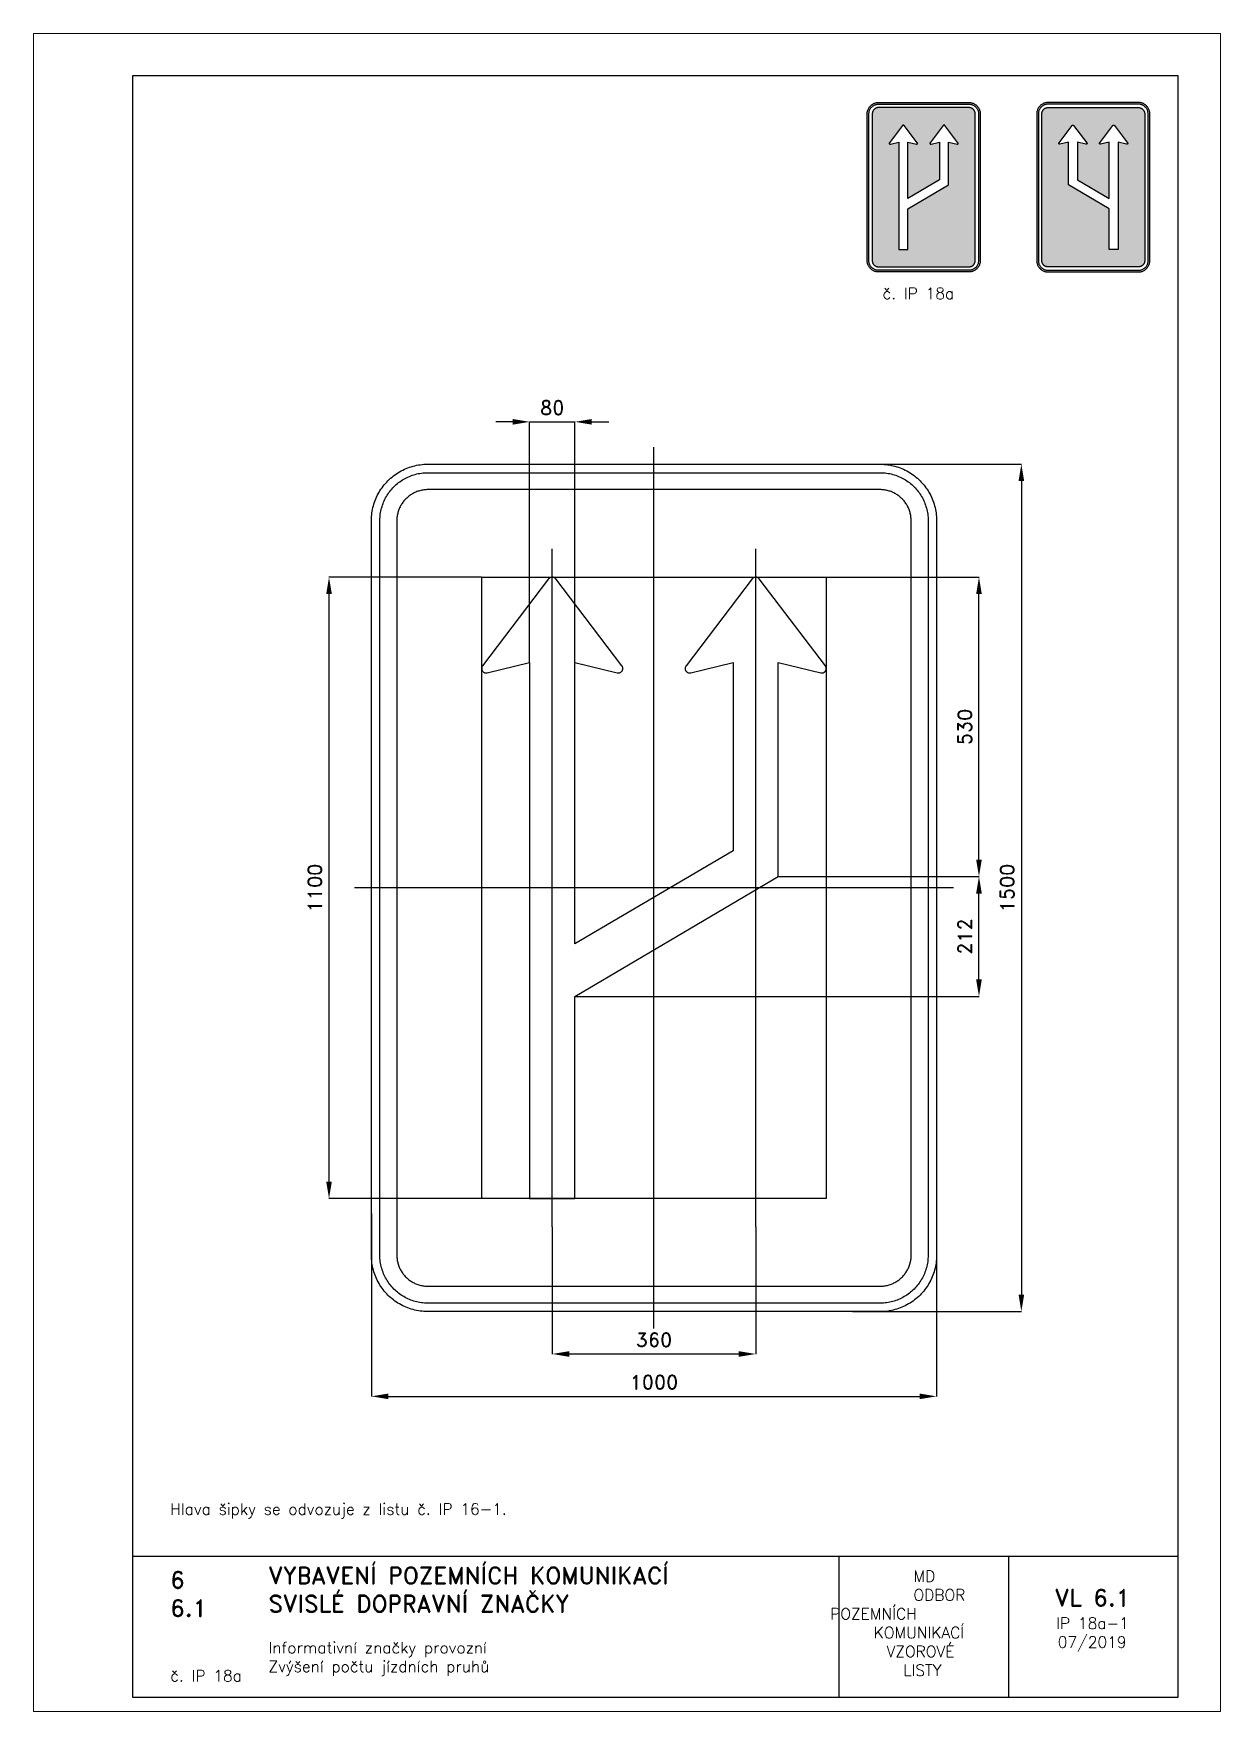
# Paper-space layout 'IP 18a-1' of a CAD drawing. Header units: millimetres. Extents: x 0 to 210, y 0 to 297.
# The model-space entities are those that its viewports show. They can reach past a viewport. Long polylines and large blocks are cut down to what shows.
import ezdxf

# ---------------------------------------------------------------- set-up
doc = ezdxf.new("R2010")
doc.units = ezdxf.units.MM
doc.header["$LTSCALE"] = 5
doc.linetypes.add('ČERCHOVANÁX2', pattern=[2, 1, -0.5, 0, -0.5])
doc.linetypes.add('ČÁRKOVANÁX2', pattern=[1.5, 1, -0.5])
for name, color, linetype in [('Kóty', 2, 'Continuous'), ('Rozpiska', 7, 'Continuous'), ('Značka', 7, 'Continuous')]:
    doc.layers.add(name, color=color, linetype=linetype)
doc.layers.add('Rámeček', color=6, linetype='Continuous', plot=False)
doc.styles.get("Standard").update_dxf_attribs({"font": 'romand.shx', "height": 25})
doc.dimstyles.get("Standard").update_dxf_attribs({"dimtxt": 25, "dimasz": 30, "dimexe": 0.18, "dimexo": 0.0625, "dimgap": 12.5, "dimtad": 1, "dimdec": 0, "dimzin": 0, "dimdsep": 46, "dimtxsty": 'Standard', "dimcen": 0.09, "dimadec": 0, "dimazin": 0, "dimtfac": 1, "dimtdec": 0, "dimtofl": 0, "dimtmove": 0, "dimatfit": 3, "dimfxl": 1, "dimtolj": 1, "dimtzin": 0, "dimarcsym": 0})

psp = doc.layouts.new('IP 18a-1')

# ---------------------------------------------------------------- texts
at = {"layer": 'Rozpiska', "color": 7, "attachment_point": 1}
for s, width, gutter_width, heights, insert, char_height in [('\\pi2.71429;č. IP 18a', 20, 125, [0], (147.5, 252), 2), ('\\P{\\H1.83333x; }\\PHlava šipky se odvozuje z listu č. IP 16-1.{\\H1.55556x; }', 155.5011, 100, [0], (24.17, 43.49), 2), ('6', 149.0422, 100, [0], (24.17, 24.77), 3), ('{\\C6;VYBAVENÍ POZEMNÍCH KOMUNIKACÍ\\P}SVISLÉ DOPRAVNÍ ZNAČKY{\\H1.34524x; }', 149.0422, 100, [0], (41.56, 25.56), 3), ('\\pi14.7414;{\\C6;MD\\P\\pi2.36044;}ODBOR POZEMNÍCH{\\H1.57143x; }\\P\\pi7.69378;KOMUNIKACÍ{\\H1.5x; }\\P\\pi9.97949;{\\C6;VZOROVÉ\\H1.47619x; \\H0.67742x;\\P\\pi12.93187;LISTY\\H1.26984x; }', 33.1018, 100, [0], (140.95, 24.95), 2), ('\\pi1.03113;{\\H1.5x;\\C6;VL 6.1\\P\\pi1.26919;\\H0.66667x;IP 18a-1\\H1.66666x; \\H0.6x;\\P\\pi1.5549;07/2019\\H1.80159x; }', 16.0623, 100, [0], (179.66, 21.61), 2), ('6.1', 149.0422, 100, [0], (24.17, 19.78), 3), ('{\\C6;Informativní značky provozní\\P}Zvýšení počtu jízdních pruhů{\\H1.83333x; }', 149.0422, 100, [0], (41.56, 12.29), 2), ('{\\C6;č. IP 18a}', 18.3305, 100, [2.67], (24.18, 7.3), 2)]:
    psp.add_mtext_dynamic_manual_height_columns(s, width=width, gutter_width=gutter_width, heights=heights, dxfattribs=dict(at, insert=insert, char_height=char_height))

msp = doc.modelspace()

# ---------------------------------------------------------------- blocks, each defined once
blk = doc.blocks.new('*D0')
at = {"layer": 'Defpoints', "color": 0, "transparency": 16777216}
for p in [(-500, -576.2), (500, -596.8), (500, -900)]:
    blk.add_point(p, dxfattribs=at)
at = {"layer": 'Kóty', "color": 0, "lineweight": -2, "transparency": 16777216}
for p, q in [((-500, -576.2), (-500, -900.2)), ((500, -596.9), (500, -900.2)), ((-470, -900), (470, -900))]:
    blk.add_line(p, q, dxfattribs=at)
at = {"layer": 'Kóty', "color": 0, "transparency": 16777216}
for points in [[(-470, -895), (-470, -905), (-500, -900)], [(470, -895), (470, -905), (500, -900)]]:
    blk.add_solid(points, dxfattribs=at)
at = {"layer": 'Kóty', "color": 0, "transparency": 16777216, "insert": (0, -875), "char_height": 25, "attachment_point": 5}
blk.add_mtext('\\A1;1000', dxfattribs=at)
blk = doc.blocks.new('*D1')
at = {"layer": 'Defpoints', "color": 0, "transparency": 16777216}
for p in [(339.5, 750), (351.4, -750), (650, -750)]:
    blk.add_point(p, dxfattribs=at)
at = {"layer": 'Kóty', "color": 0, "lineweight": -2, "transparency": 16777216}
for p, q in [((339.6, 750), (650.2, 750)), ((650, 720), (650, -720)), ((351.5, -750), (650.2, -750))]:
    blk.add_line(p, q, dxfattribs=at)
at = {"layer": 'Kóty', "color": 0, "transparency": 16777216}
for points in [[(645, 720), (655, 720), (650, 750)], [(645, -720), (655, -720), (650, -750)]]:
    blk.add_solid(points, dxfattribs=at)
at = {"layer": 'Kóty', "color": 0, "transparency": 16777216, "insert": (625, 0), "char_height": 25, "attachment_point": 5, "rotation": 90}
blk.add_mtext('\\A1;1500', dxfattribs=at)
blk = doc.blocks.new('*D2')
at = {"layer": 'Defpoints', "color": 0, "transparency": 16777216}
for p in [(-180.015, -600.0625), (179.985, -600), (179.985, -825)]:
    blk.add_point(p, dxfattribs=at)
at = {"layer": 'Kóty', "color": 0, "lineweight": -2, "transparency": 16777216}
for p, q in [((-180.015, -600.125), (-180.015, -825.18)), ((179.985, -600.0625), (179.985, -825.18)), ((-150.015, -825), (149.985, -825))]:
    blk.add_line(p, q, dxfattribs=at)
at = {"layer": 'Kóty', "color": 0, "transparency": 16777216}
for points in [[(-150.015, -820), (-150.015, -830), (-180.015, -825)], [(149.985, -820), (149.985, -830), (179.985, -825)]]:
    blk.add_solid(points, dxfattribs=at)
at = {"layer": 'Kóty', "color": 0, "transparency": 16777216, "insert": (-0.015, -800), "char_height": 25, "attachment_point": 5}
blk.add_mtext('\\A1;360', dxfattribs=at)
blk = doc.blocks.new('*D3')
at = {"layer": 'Defpoints', "color": 0, "transparency": 16777216}
for p in [(-140.015, 825), (-220.015, 399.21), (-140.015, 399.21)]:
    blk.add_point(p, dxfattribs=at)
at = {"layer": 'Kóty', "color": 0, "lineweight": -2, "transparency": 16777216}
for p, q in [((-250.015, 825), (-280.015, 825)), ((-220.015, 399.2725), (-220.015, 825.18)), ((-140.015, 399.2725), (-140.015, 825.18)), ((-110.015, 825), (-80.015, 825))]:
    blk.add_line(p, q, dxfattribs=at)
at = {"layer": 'Kóty', "color": 0, "transparency": 16777216}
for points in [[(-250.015, 830), (-250.015, 820), (-220.015, 825)], [(-110.015, 830), (-110.015, 820), (-140.015, 825)]]:
    blk.add_solid(points, dxfattribs=at)
at = {"layer": 'Kóty', "color": 0, "transparency": 16777216, "insert": (-180.015, 850), "char_height": 25, "attachment_point": 5}
blk.add_mtext('\\A1;80', dxfattribs=at)
blk = doc.blocks.new('*D4')
at = {"layer": 'Defpoints', "color": 0, "transparency": 16777216}
for p in [(-575, 550), (-304.861, 550), (-304.861, -550)]:
    blk.add_point(p, dxfattribs=at)
at = {"layer": 'Kóty', "color": 0, "lineweight": -2, "transparency": 16777216}
for p, q in [((-304.9235, 550), (-575.18, 550)), ((-575, -520), (-575, 520)), ((-304.9235, -550), (-575.18, -550))]:
    blk.add_line(p, q, dxfattribs=at)
at = {"layer": 'Kóty', "color": 0, "transparency": 16777216}
for points in [[(-580, 520), (-570, 520), (-575, 550)], [(-580, -520), (-570, -520), (-575, -550)]]:
    blk.add_solid(points, dxfattribs=at)
at = {"layer": 'Kóty', "color": 0, "transparency": 16777216, "insert": (-600, 0), "char_height": 25, "attachment_point": 5, "rotation": 90}
blk.add_mtext('\\A1;1100', dxfattribs=at)
blk = doc.blocks.new('*D5')
at = {"layer": 'Defpoints', "color": 0, "transparency": 16777216}
for p in [(219.984, 20), (575, 20), (-140.015, -192)]:
    blk.add_point(p, dxfattribs=at)
at = {"layer": 'Kóty', "color": 0, "lineweight": -2, "transparency": 16777216}
for p, q in [((220.0465, 20), (575.18, 20)), ((575, -162), (575, -10)), ((-139.9525, -192), (575.18, -192))]:
    blk.add_line(p, q, dxfattribs=at)
at = {"layer": 'Kóty', "color": 0, "transparency": 16777216}
for points in [[(570, -10), (580, -10), (575, 20)], [(570, -162), (580, -162), (575, -192)]]:
    blk.add_solid(points, dxfattribs=at)
at = {"layer": 'Kóty', "color": 0, "transparency": 16777216, "insert": (550, -86), "char_height": 25, "attachment_point": 5, "rotation": 90}
blk.add_mtext('\\A1;212', dxfattribs=at)
blk = doc.blocks.new('*D6')
at = {"layer": 'Defpoints', "color": 0, "transparency": 16777216}
for p in [(304.861, 550), (575, 550), (220.0465, 20)]:
    blk.add_point(p, dxfattribs=at)
at = {"layer": 'Kóty', "color": 0, "lineweight": -2, "transparency": 16777216}
for p, q in [((304.9235, 550), (575.18, 550)), ((575, 50), (575, 520)), ((220.109, 20), (575.18, 20))]:
    blk.add_line(p, q, dxfattribs=at)
at = {"layer": 'Kóty', "color": 0, "transparency": 16777216}
for points in [[(570, 520), (580, 520), (575, 550)], [(570, 50), (580, 50), (575, 20)]]:
    blk.add_solid(points, dxfattribs=at)
at = {"layer": 'Kóty', "color": 0, "transparency": 16777216, "insert": (550, 285), "char_height": 25, "attachment_point": 5, "rotation": 90}
blk.add_mtext('\\A1;530', dxfattribs=at)

# ---------------------------------------------------------------- dimensions: what is measured, and where the dimension line sits
at = {"layer": 'Kóty'}
for base, p1, p2, picture, middle in [((-140.015, 825), (-220.015, 399.21), (-140.015, 399.21), '*D3', (-180.015, 850)), ((500, -900), (-500, -576.16922), (500, -596.79775), '*D0', (0, -875)), ((179.985, -825), (-180.015, -600.0625), (179.985, -600), '*D2', (-0.015, -800))]:
    dim = msp.add_linear_dim(base=base, p1=p1, p2=p2, dimstyle='Standard', dxfattribs=at)
    dim.commit()
    dim.dimension.update_dxf_attribs({"geometry": picture, "text_midpoint": middle})
for base, p1, p2, picture, middle in [((650, -750), (339.5288, 750), (351.41399, -750), '*D1', (625, 0)), ((-575, 550), (-304.861, -550), (-304.861, 550), '*D4', (-600, 0)), ((575, 550), (220.0465, 20), (304.861, 550), '*D6', (550, 285)), ((575, 20), (-140.015, -192), (219.984, 20), '*D5', (550, -86))]:
    dim = msp.add_linear_dim(base=base, p1=p1, p2=p2, angle=90, dimstyle='Standard', dxfattribs=at)
    dim.commit()
    dim.dimension.update_dxf_attribs({"geometry": picture, "text_midpoint": middle})

# ---------------------------------------------------------------- linework, layer by layer
at = {"layer": 'Kóty'}
msp.add_lwpolyline([(-220.015, 825), (-140.015, 825)], dxfattribs=at)
at = {"layer": 'Značka', "color": 6, "linetype": 'ČERCHOVANÁX2', "ltscale": 5}
for points in [[(0, -780), (0, 780)], [(-180.015, -600), (-180.015, 600)], [(179.985, -600), (179.985, 600)], [(530, 0), (-530, 0)]]:
    msp.add_lwpolyline(points, dxfattribs=at)
at = {"layer": 'Značka', "color": 5}
for points in [[(-400, -750), (-400.393, -749.99883), (-400.785, -749.99692, -0.0321801), (-413.6978, -749.09245, -0.0354432), (-426.3873, -746.45574, -0.0362667), (-438.6591, -742.3068, -0.0344205), (-450.2266, -736.4713, -0.0337216), (-461.0042, -729.2849, -0.0340847), (-470.7107, -720.7107, -0.0342086), (-479.2931, -711.0064, -0.0342292), (-486.4713, -700.2266, -0.0340441), (-492.2651, -688.6512, -0.0334121), (-496.45574, -676.3873, -0.0341269), (-499.13547, -663.6918, -0.0367447), (-499.99692, -650.785), (-499.99892, -650.393), (-500, -650), (-500, 650), (-499.99883, 650.39), (-499.99692, 650.79, -0.0321796), (-499.09245, 663.7, -0.0354411), (-496.45574, 676.39, -0.0362697), (-492.3068, 688.66, -0.0344172), (-486.4713, 700.23, -0.033719), (-479.2849, 711, -0.0340776), (-470.7107, 720.71, -0.0342077), (-461.0064, 729.29, -0.0342268), (-450.2266, 736.47, -0.0340514), (-438.6512, 742.27, -0.0334162), (-426.3873, 746.46, -0.0341286), (-413.6918, 749.14, -0.0367456), (-400.785, 750), (-400.393, 750), (-400, 750), (400, 750), (400.393, 750), (400.785, 750, -0.0321794), (413.698, 749.09, -0.0354509), (426.387, 746.46, -0.0362816), (438.659, 742.31, -0.0344246), (450.227, 736.47, -0.0337312), (461.004, 729.28, -0.034081), (470.711, 720.71, -0.0342138), (479.293, 711.01, -0.0342285), (486.471, 700.23, -0.0340344), (492.265, 688.65, -0.0334114), (496.46, 676.39, -0.0341223), (499.14, 663.69, -0.0367412), (500, 650.79), (500, 650.39), (500, 650), (500, -650), (500, -650.393), (500, -650.785, -0.0321792), (499.09, -663.6978, -0.0354418), (496.46, -676.3873, -0.0362638), (492.307, -688.6591, -0.0344153), (486.471, -700.2266, -0.0337192), (479.285, -711.0042, -0.034086), (470.711, -720.7107, -0.0342054), (461.006, -729.2931, -0.0342295), (450.227, -736.4713, -0.0340459), (438.651, -742.2651, -0.0334135), (426.387, -746.45574, -0.034127), (413.692, -749.13547, -0.036745), (400.785, -749.99692), (400.393, -749.99892), (400, -750), (-400, -750)], [(-400, -735), (-400.334, -734.999), (-400.668, -734.9974, -0.0321799), (-411.6431, -734.2286, -0.0354431), (-422.4292, -731.9874, -0.036267), (-432.8602, -728.4608, -0.0344205), (-442.6926, -723.5006, -0.0337214), (-451.8536, -717.3922, -0.0340847), (-460.1041, -710.1041, -0.0342085), (-467.3991, -701.8554, -0.0342292), (-473.5006, -692.6926, -0.0340447), (-478.4254, -682.8535, -0.0334123), (-481.9874, -672.4292, -0.0341271), (-484.2652, -661.638, -0.0367448), (-484.9974, -650.668), (-484.9991, -650.334), (-485, -650), (-485, 650), (-484.999, 650.33), (-484.9974, 650.67, -0.0321808), (-484.2286, 661.64, -0.0354437), (-481.9874, 672.43, -0.0362674), (-478.4608, 682.86, -0.034419), (-473.5006, 692.69, -0.0337112), (-467.3922, 701.85, -0.0340785), (-460.1041, 710.1, -0.034195), (-451.8554, 717.4, -0.0342194), (-442.6926, 723.5, -0.0340514), (-432.8535, 728.43, -0.0334085), (-422.4292, 731.99, -0.0341207), (-411.638, 734.27, -0.0367451), (-400.668, 735), (-400.334, 735), (-400, 735), (400, 735), (400.334, 735), (400.668, 735, -0.0321738), (411.643, 734.23, -0.0354396), (422.429, 731.99, -0.0362613), (432.86, 728.46, -0.0344296), (442.693, 723.5, -0.0337309), (451.854, 717.39, -0.0340802), (460.104, 710.1, -0.0342125), (467.399, 701.86, -0.03423), (473.501, 692.69, -0.0340367), (478.425, 682.85, -0.0334178), (481.987, 672.43, -0.0341274), (484.265, 661.64, -0.0367509), (484.997, 650.67), (484.999, 650.33), (485, 650), (485, -650), (484.999, -650.334), (484.997, -650.668, -0.0321847), (484.229, -661.6431, -0.0354498), (481.987, -672.4292, -0.0362714), (478.461, -682.8602, -0.0344187), (473.501, -692.6926, -0.0337149), (467.392, -701.8536, -0.0340831), (460.104, -710.1041, -0.0342094), (451.855, -717.3991, -0.0342308), (442.693, -723.5006, -0.0340424), (432.854, -728.4254, -0.0334111), (422.429, -731.9874, -0.0341271), (411.638, -734.2652, -0.0367448), (400.668, -734.9974), (400.334, -734.9991), (400, -735), (-400, -735)], [(-400, -705), (400, -705), (400.216, -704.9994), (400.432, -704.9983, 0.0321799), (407.534, -704.5008, 0.0354424), (414.513, -703.0507, 0.0362647), (421.263, -700.7687, 0.0344223), (427.625, -697.5592, 0.033717), (433.552, -693.6067, 0.034088), (438.891, -688.8909, 0.0342122), (443.611, -683.5535, 0.0342287), (447.559, -677.6246, 0.0340415), (450.746, -671.2582, 0.0334124), (453.051, -664.513, 0.0341249), (454.525, -657.5305, 0.0367432), (454.998, -650.432), (454.999, -650.216), (455, -650), (455, 650), (454.999, 650.22), (454.998, 650.43, 0.0321867), (454.501, 657.53, 0.0354421), (453.051, 664.51, 0.0362779), (450.769, 671.26, 0.0344207), (447.559, 677.62, 0.0337176), (443.607, 683.55, 0.0340785), (438.891, 688.89, 0.0341988), (433.554, 693.61, 0.0342361), (427.625, 697.56, 0.0340303), (421.258, 700.75, 0.033395), (414.513, 703.05, 0.0341092), (407.53, 704.52, 0.0367438), (400.432, 705), (400.216, 705), (400, 705), (-400, 705), (-400.216, 705), (-400.432, 705, 0.0321706), (-407.5338, 704.5, 0.0354292), (-414.513, 703.05, 0.036266), (-421.2625, 700.77, 0.0344312), (-427.6246, 697.56, 0.0337345), (-433.5523, 693.61, 0.034079), (-438.8909, 688.89, 0.0342245), (-443.6112, 683.55, 0.0342352), (-447.5592, 677.62, 0.0340405), (-450.7458, 671.26, 0.0334087), (-453.0507, 664.51, 0.034125), (-454.5245, 657.53, 0.0367448), (-454.9983, 650.43), (-454.9994, 650.22), (-455, 650), (-455, -650), (-454.9994, -650.216), (-454.9983, -650.432, 0.0321797), (-454.5008, -657.5338, 0.0354429), (-453.0507, -664.513, 0.0362669), (-450.7687, -671.2625, 0.0344214), (-447.5592, -677.6246, 0.0337215), (-443.6067, -683.5523, 0.0340845), (-438.8909, -688.8909, 0.0342083), (-433.5535, -693.6112, 0.0342301), (-427.6246, -697.5592, 0.0340439), (-421.2582, -700.7458, 0.0334124), (-414.513, -703.0507, 0.0341275), (-407.5305, -704.5245, 0.0367453), (-400.432, -704.9983), (-400.216, -704.9994), (-400, -705)], [(-140.015, -550), (-140.015, -192), (219.984, 20), (219.984, 399.21), (294.948, 380.66), (295.05, 380.64), (295.152, 380.61, 0.0339044), (296.185, 380.45, 0.0354292), (297.233, 380.43, 0.0358093), (298.274, 380.55, 0.0348351), (299.289, 380.8, 0.0342182), (300.265, 381.18, 0.0344816), (301.18, 381.69, 0.0344614), (302.025, 382.3, 0.034568), (302.777, 383.03, 0.0343455), (303.433, 383.85, 0.0344303), (303.972, 384.74, 0.0344631), (304.395, 385.7, 0.0344662), (304.683, 386.71, 0.0344342), (304.844, 387.74, 0.0344106), (304.861, 388.79, 0.0343862), (304.749, 389.83, 0.0343585), (304.495, 390.85, 0.0344767), (304.117, 391.82, 0.0352606), (303.609, 392.74), (303.482, 392.93), (303.349, 393.12), (303.292, 393.2), (303.235, 393.27), (186.349, 546.84), (186.285, 546.93), (186.22, 547.01, 0.0334655), (185.516, 547.78), (184.711, 548.45), (183.831, 549.02), (182.88, 549.46), (181.882, 549.77), (180.851, 549.95), (179.805, 550), (178.763, 549.91), (177.74, 549.68), (176.758, 549.32), (175.829, 548.84), (174.973, 548.24), (174.316, 547.65), (173.735, 546.99), (173.676, 546.92), (173.618, 546.84), (56.731, 393.27), (56.669, 393.19), (56.607, 393.1, 0.0321616), (56.05, 392.22, 0.0356816), (55.617, 391.26, 0.0365604), (55.305, 390.26, 0.0346272), (55.138, 389.23, 0.0339587), (55.098, 388.19, 0.034447), (55.201, 387.14, 0.0345505), (55.433, 386.12, 0.0344098), (55.802, 385.14, 0.0343214), (56.29, 384.22, 0.0344567), (56.9, 383.37, 0.0345486), (57.611, 382.6, 0.0345654), (58.42, 381.94), (59.306, 381.38), (60.26, 380.95), (61.259, 380.64), (62.292, 380.47), (63.339, 380.43), (64.38, 380.53), (64.607, 380.57), (64.833, 380.62), (64.926, 380.64), (65.019, 380.66), (139.984, 399.21), (139.984, 65.73), (-140.015, -99.159), (-140.015, 399.21), (-65.051, 380.66), (-64.949, 380.64), (-64.847, 380.61), (-63.814, 380.45), (-62.766, 380.43), (-61.725, 380.55), (-60.71, 380.8), (-59.734, 381.18), (-58.819, 381.69), (-57.974, 382.3), (-57.222, 383.03, 0.0343922), (-56.566, 383.85, 0.0343793), (-56.027, 384.74, 0.0344631), (-55.604, 385.7, 0.0344662), (-55.316, 386.71, 0.0344922), (-55.155, 387.74, 0.0344689), (-55.138, 388.79, 0.0343862), (-55.25, 389.83, 0.0343585), (-55.504, 390.85, 0.0344767), (-55.882, 391.82, 0.0352606), (-56.39, 392.74), (-56.517, 392.93), (-56.65, 393.12), (-56.707, 393.2), (-56.764, 393.27), (-173.65, 546.84), (-173.714, 546.93), (-173.779, 547.01), (-174.483, 547.78), (-175.288, 548.45), (-176.168, 549.02), (-177.119, 549.46), (-178.117, 549.77), (-179.148, 549.95), (-180.193, 550), (-181.236, 549.91), (-182.259, 549.68), (-183.241, 549.32), (-184.17, 548.84), (-185.026, 548.24), (-185.683, 547.65), (-186.264, 546.99), (-186.323, 546.92), (-186.381, 546.84), (-303.268, 393.27), (-303.33, 393.19), (-303.392, 393.1), (-303.948, 392.22, 0.0354762), (-304.381, 391.26, 0.0364197), (-304.693, 390.26, 0.0347907), (-304.861, 389.23, 0.0341036), (-304.901, 388.19, 0.0344249), (-304.798, 387.14, 0.0344937), (-304.566, 386.12, 0.0343552), (-304.197, 385.14), (-303.709, 384.22), (-303.099, 383.37), (-302.388, 382.6), (-301.579, 381.94), (-300.693, 381.38), (-299.739, 380.95), (-298.74, 380.64), (-297.707, 380.47), (-296.66, 380.43), (-295.619, 380.53), (-295.392, 380.57), (-295.166, 380.62), (-295.073, 380.64), (-294.98, 380.66), (-220.015, 399.21), (-220.015, -550), (-140.015, -550)]]:
    msp.add_lwpolyline(points, format="xyb", dxfattribs=at)
at = {"layer": 'Značka', "color": 6, "linetype": 'ČÁRKOVANÁX2', "ltscale": 2.5}
msp.add_lwpolyline([(-304.861, -550), (-304.861, 550), (304.861, 550), (304.861, -550), (-304.861, -550)], dxfattribs=at)

msp.set_redraw_order([(e.dxf.handle, doc.entitydb.next_handle()) for e in msp.query("TEXT MTEXT ATTDEF DIMENSION ARC_DIMENSION")])  # texts and dimensions are drawn at this point

# ---------------------------------------------------------------- hatches: boundary and pattern name
at = {"layer": 'Značka'}
h = psp.add_hatch(color=170, dxfattribs=at)
h.dxf.hatch_style = 1
edge = h.paths.add_edge_path(flags=0)
edge.add_line((154.7, 258.8), (154.7, 265.96))
edge.add_line((154.7, 265.96), (161.9, 270.2))
edge.add_line((161.9, 270.2), (161.9, 277.78))
edge.add_line((161.9, 277.78), (163.4, 277.41))
edge.add_line((163.4, 277.41), (163.4, 277.41))
edge.add_line((163.4, 277.41), (163.4, 277.41))
edge.add_arc((163.44, 277.56), 0.154, 257.3118, 265.0792)
edge.add_arc((163.44, 277.56), 0.148, 264.8485, 272.9649)
edge.add_arc((163.44, 277.55), 0.147, 272.474, 280.6774)
edge.add_arc((163.44, 277.56), 0.15, 279.8466, 287.827)
edge.add_arc((163.44, 277.56), 0.153, 287.3536, 295.1928)
edge.add_arc((163.44, 277.56), 0.152, 295.1846, 303.084)
edge.add_arc((163.44, 277.56), 0.151, 301.8778, 309.7727)
edge.add_arc((163.44, 277.56), 0.152, 310.1899, 318.1091)
edge.add_arc((163.44, 277.56), 0.153, 317.406, 325.2743)
edge.add_arc((163.44, 277.56), 0.151, 324.8563, 332.744)
edge.add_arc((163.44, 277.57), 0.152, 332.2729, 340.1681)
edge.add_arc((163.44, 277.57), 0.153, 340.1366, 348.0326)
edge.add_arc((163.45, 277.57), 0.152, 347.1716, 355.0603)
edge.add_arc((163.44, 277.57), 0.153, 355.1308, 363.014)
edge.add_arc((163.45, 277.57), 0.152, 2.2078, 10.0854)
edge.add_arc((163.44, 277.57), 0.153, 10.0477, 17.919)
edge.add_arc((163.45, 277.57), 0.151, 17.3412, 25.2396)
edge.add_arc((163.45, 277.57), 0.149, 24.8674, 32.9452)
edge.add_line((163.57, 277.65), (163.57, 277.66))
edge.add_line((163.57, 277.66), (163.57, 277.66))
edge.add_line((163.57, 277.66), (163.57, 277.66))
edge.add_line((163.57, 277.66), (163.56, 277.67))
edge.add_line((163.56, 277.67), (161.23, 280.74))
edge.add_line((161.23, 280.74), (161.23, 280.74))
edge.add_line((161.23, 280.74), (161.22, 280.74))
edge.add_arc((161.1, 280.64), 0.156, 38.6028, 46.2697)
edge.add_line((161.21, 280.76), (161.19, 280.77))
edge.add_line((161.19, 280.77), (161.18, 280.78))
edge.add_line((161.18, 280.78), (161.16, 280.79))
edge.add_line((161.16, 280.79), (161.14, 280.8))
edge.add_line((161.14, 280.8), (161.12, 280.8))
edge.add_line((161.12, 280.8), (161.1, 280.8))
edge.add_line((161.1, 280.8), (161.08, 280.8))
edge.add_line((161.08, 280.8), (161.05, 280.79))
edge.add_line((161.05, 280.79), (161.04, 280.79))
edge.add_line((161.04, 280.79), (161.02, 280.78))
edge.add_line((161.02, 280.78), (161, 280.76))
edge.add_line((161, 280.76), (160.99, 280.75))
edge.add_line((160.99, 280.75), (160.97, 280.74))
edge.add_line((160.97, 280.74), (160.97, 280.74))
edge.add_line((160.97, 280.74), (160.97, 280.74))
edge.add_line((160.97, 280.74), (158.63, 277.67))
edge.add_line((158.63, 277.67), (158.63, 277.66))
edge.add_line((158.63, 277.66), (158.63, 277.66))
edge.add_arc((158.76, 277.57), 0.162, 143.9839, 151.3522)
edge.add_arc((158.75, 277.57), 0.148, 151.6356, 159.8097)
edge.add_arc((158.75, 277.57), 0.143, 158.4844, 166.8597)
edge.add_arc((158.75, 277.57), 0.151, 166.824, 174.7568)
edge.add_arc((158.76, 277.57), 0.153, 173.9075, 181.6873)
edge.add_arc((158.76, 277.57), 0.153, 181.6567, 189.5483)
edge.add_arc((158.75, 277.57), 0.152, 188.8564, 196.7716)
edge.add_arc((158.75, 277.57), 0.152, 196.6914, 204.5744)
edge.add_arc((158.75, 277.56), 0.152, 204.0116, 211.8744)
edge.add_arc((158.76, 277.56), 0.152, 211.7181, 219.6119)
edge.add_arc((158.76, 277.56), 0.152, 218.7613, 226.6761)
edge.add_arc((158.76, 277.56), 0.151, 226.8324, 234.751)
edge.add_line((158.67, 277.44), (158.69, 277.43))
edge.add_line((158.69, 277.43), (158.71, 277.42))
edge.add_line((158.71, 277.42), (158.73, 277.41))
edge.add_line((158.73, 277.41), (158.75, 277.41))
edge.add_line((158.75, 277.41), (158.77, 277.41))
edge.add_line((158.77, 277.41), (158.79, 277.41))
edge.add_line((158.79, 277.41), (158.79, 277.41))
edge.add_line((158.79, 277.41), (158.8, 277.41))
edge.add_line((158.8, 277.41), (158.8, 277.41))
edge.add_line((158.8, 277.41), (158.8, 277.41))
edge.add_line((158.8, 277.41), (160.3, 277.78))
edge.add_line((160.3, 277.78), (160.3, 271.11))
edge.add_line((160.3, 271.11), (154.7, 267.82))
edge.add_line((154.7, 267.82), (154.7, 277.78))
edge.add_line((154.7, 277.78), (156.2, 277.41))
edge.add_line((156.2, 277.41), (156.2, 277.41))
edge.add_line((156.2, 277.41), (156.2, 277.41))
edge.add_line((156.2, 277.41), (156.22, 277.41))
edge.add_line((156.22, 277.41), (156.24, 277.41))
edge.add_line((156.24, 277.41), (156.27, 277.41))
edge.add_line((156.27, 277.41), (156.29, 277.42))
edge.add_line((156.29, 277.42), (156.31, 277.42))
edge.add_line((156.31, 277.42), (156.32, 277.43))
edge.add_line((156.32, 277.43), (156.34, 277.45))
edge.add_line((156.34, 277.45), (156.36, 277.46))
edge.add_arc((156.24, 277.56), 0.153, 317.4007, 325.2797)
edge.add_arc((156.24, 277.56), 0.152, 324.8621, 332.7382)
edge.add_arc((156.24, 277.57), 0.152, 332.2729, 340.1681)
edge.add_arc((156.24, 277.57), 0.153, 340.1366, 348.0326)
edge.add_arc((156.25, 277.57), 0.151, 347.165, 355.0669)
edge.add_arc((156.24, 277.57), 0.153, 355.1242, 363.0207)
edge.add_arc((156.25, 277.57), 0.152, 2.2078, 10.0854)
edge.add_arc((156.24, 277.57), 0.153, 10.0477, 17.919)
edge.add_arc((156.25, 277.57), 0.151, 17.3412, 25.2396)
edge.add_arc((156.25, 277.57), 0.149, 24.8674, 32.9452)
edge.add_line((156.37, 277.65), (156.37, 277.66))
edge.add_line((156.37, 277.66), (156.37, 277.66))
edge.add_line((156.37, 277.66), (156.37, 277.66))
edge.add_line((156.37, 277.66), (156.36, 277.67))
edge.add_line((156.36, 277.67), (154.03, 280.74))
edge.add_line((154.03, 280.74), (154.03, 280.74))
edge.add_line((154.03, 280.74), (154.02, 280.74))
edge.add_line((154.02, 280.74), (154.01, 280.76))
edge.add_line((154.01, 280.76), (153.99, 280.77))
edge.add_line((153.99, 280.77), (153.98, 280.78))
edge.add_line((153.98, 280.78), (153.96, 280.79))
edge.add_line((153.96, 280.79), (153.94, 280.8))
edge.add_line((153.94, 280.8), (153.92, 280.8))
edge.add_line((153.92, 280.8), (153.9, 280.8))
edge.add_line((153.9, 280.8), (153.88, 280.8))
edge.add_line((153.88, 280.8), (153.85, 280.79))
edge.add_line((153.85, 280.79), (153.84, 280.79))
edge.add_line((153.84, 280.79), (153.82, 280.78))
edge.add_line((153.82, 280.78), (153.8, 280.76))
edge.add_line((153.8, 280.76), (153.79, 280.75))
edge.add_line((153.79, 280.75), (153.77, 280.74))
edge.add_line((153.77, 280.74), (153.77, 280.74))
edge.add_line((153.77, 280.74), (153.77, 280.74))
edge.add_line((153.77, 280.74), (151.43, 277.67))
edge.add_line((151.43, 277.67), (151.43, 277.66))
edge.add_line((151.43, 277.66), (151.43, 277.66))
edge.add_line((151.43, 277.66), (151.42, 277.64))
edge.add_arc((151.55, 277.57), 0.149, 151.6591, 159.7862)
edge.add_arc((151.55, 277.57), 0.144, 158.5005, 166.8436)
edge.add_arc((151.55, 277.57), 0.15, 166.7511, 174.7214)
edge.add_arc((151.55, 277.57), 0.153, 173.8909, 181.7039)
edge.add_arc((151.56, 277.57), 0.153, 181.6593, 189.5458)
edge.add_arc((151.55, 277.57), 0.152, 188.8629, 196.7651)
edge.add_arc((151.55, 277.57), 0.153, 196.6976, 204.5682)
edge.add_line((151.42, 277.5), (151.43, 277.48))
edge.add_line((151.43, 277.48), (151.44, 277.47))
edge.add_line((151.44, 277.47), (151.45, 277.45))
edge.add_line((151.45, 277.45), (151.47, 277.44))
edge.add_line((151.47, 277.44), (151.49, 277.43))
edge.add_line((151.49, 277.43), (151.51, 277.42))
edge.add_line((151.51, 277.42), (151.53, 277.41))
edge.add_line((151.53, 277.41), (151.55, 277.41))
edge.add_line((151.55, 277.41), (151.57, 277.41))
edge.add_line((151.57, 277.41), (151.59, 277.41))
edge.add_line((151.59, 277.41), (151.59, 277.41))
edge.add_line((151.59, 277.41), (151.6, 277.41))
edge.add_line((151.6, 277.41), (151.6, 277.41))
edge.add_line((151.6, 277.41), (151.6, 277.41))
edge.add_line((151.6, 277.41), (153.1, 277.78))
edge.add_line((153.1, 277.78), (153.1, 258.8))
edge.add_line((153.1, 258.8), (154.7, 258.8))
edge = h.paths.add_edge_path(flags=16)
edge.add_line((149.5, 255.1), (149.49, 255.1))
edge.add_line((149.49, 255.1), (149.49, 255.1))
edge.add_arc((149.5, 256.81), 1.71, 262.3067, 269.6792, ccw=False)
edge.add_arc((149.48, 256.66), 1.56, 254.2019, 262.3214, ccw=False)
edge.add_arc((149.43, 256.63), 1.52, 247.1662, 255.4742, ccw=False)
edge.add_arc((149.46, 256.71), 1.6, 239.2889, 247.1743, ccw=False)
edge.add_arc((149.46, 256.75), 1.63, 232.4425, 240.1681, ccw=False)
edge.add_arc((149.45, 256.73), 1.62, 224.6381, 232.4468, ccw=False)
edge.add_arc((149.43, 256.75), 1.61, 217.5704, 225.4076, ccw=False)
edge.add_arc((149.43, 256.74), 1.61, 209.7409, 217.5827, ccw=False)
edge.add_arc((149.42, 256.77), 1.62, 202.686, 210.4856, ccw=False)
edge.add_arc((149.45, 256.78), 1.65, 195.0382, 202.6926, ccw=False)
edge.add_arc((149.42, 256.79), 1.62, 188.011, 195.8291, ccw=False)
edge.add_arc((149.3, 256.78), 1.5, 179.6086, 188.0265, ccw=False)
edge.add_line((147.8, 256.79), (147.8, 256.79))
edge.add_line((147.8, 256.79), (147.8, 256.8))
edge.add_line((147.8, 256.8), (147.8, 282.8))
edge.add_line((147.8, 282.8), (147.8, 282.81))
edge.add_line((147.8, 282.81), (147.8, 282.81))
edge.add_arc((149.51, 282.8), 1.71, 172.3087, 179.6819, ccw=False)
edge.add_arc((149.36, 282.82), 1.56, 164.202, 172.3217, ccw=False)
edge.add_arc((149.33, 282.87), 1.52, 157.1673, 165.4757, ccw=False)
edge.add_arc((149.41, 282.84), 1.6, 149.2829, 157.1681, ccw=False)
edge.add_arc((149.45, 282.84), 1.63, 142.4384, 150.1613, ccw=False)
edge.add_arc((149.43, 282.85), 1.62, 134.6392, 142.4465, ccw=False)
edge.add_arc((149.45, 282.87), 1.61, 127.5905, 135.4243, ccw=False)
edge.add_arc((149.44, 282.87), 1.61, 119.7357, 127.5751, ccw=False)
edge.add_arc((149.47, 282.88), 1.62, 112.7134, 120.5145, ccw=False)
edge.add_arc((149.48, 282.85), 1.65, 105.0274, 112.6813, ccw=False)
edge.add_arc((149.49, 282.88), 1.62, 98.022, 105.8388, ccw=False)
edge.add_arc((149.48, 283), 1.5, 89.5984, 98.0159, ccw=False)
edge.add_line((149.49, 284.5), (149.49, 284.5))
edge.add_line((149.49, 284.5), (149.5, 284.5))
edge.add_line((149.5, 284.5), (165.5, 284.5))
edge.add_line((165.5, 284.5), (165.51, 284.5))
edge.add_line((165.51, 284.5), (165.51, 284.5))
edge.add_arc((165.5, 282.79), 1.71, 82.2993, 89.6706, ccw=False)
edge.add_arc((165.53, 282.94), 1.56, 74.2126, 82.3314, ccw=False)
edge.add_arc((165.57, 282.97), 1.52, 67.1484, 75.4552, ccw=False)
edge.add_arc((165.54, 282.89), 1.6, 59.282, 67.169, ccw=False)
edge.add_arc((165.54, 282.85), 1.63, 52.4331, 60.1579, ccw=False)
edge.add_arc((165.55, 282.87), 1.62, 44.6321, 52.438, ccw=False)
edge.add_arc((165.57, 282.85), 1.61, 37.6214, 45.4555, ccw=False)
edge.add_arc((165.57, 282.86), 1.61, 29.7124, 37.5523, ccw=False)
edge.add_arc((165.58, 282.83), 1.62, 22.7117, 30.5115, ccw=False)
edge.add_arc((165.55, 282.82), 1.65, 15.036, 22.6895, ccw=False)
edge.add_arc((165.58, 282.81), 1.62, 8.0229, 15.8401, ccw=False)
edge.add_arc((165.7, 282.82), 1.5, -0.4017, 8.0159, ccw=False)
edge.add_line((167.2, 282.81), (167.2, 282.81))
edge.add_line((167.2, 282.81), (167.2, 282.8))
edge.add_line((167.2, 282.8), (167.2, 256.8))
edge.add_line((167.2, 256.8), (167.2, 256.79))
edge.add_line((167.2, 256.79), (167.2, 256.79))
edge.add_arc((165.49, 256.8), 1.71, 352.3012, 359.6723, ccw=False)
edge.add_arc((165.64, 256.77), 1.56, 344.2086, 352.3272, ccw=False)
edge.add_arc((165.67, 256.73), 1.52, 337.1501, 345.4568, ccw=False)
edge.add_arc((165.59, 256.76), 1.6, 329.2875, 337.1748, ccw=False)
edge.add_arc((165.55, 256.76), 1.63, 322.4348, 330.162, ccw=False)
edge.add_arc((165.57, 256.75), 1.62, 314.6331, 322.4404, ccw=False)
edge.add_arc((165.55, 256.73), 1.61, 307.6004, 315.4375, ccw=False)
edge.add_arc((165.56, 256.73), 1.61, 299.7178, 307.5599, ccw=False)
edge.add_arc((165.53, 256.72), 1.62, 292.6882, 300.4866, ccw=False)
edge.add_arc((165.52, 256.75), 1.65, 285.0454, 292.6998, ccw=False)
edge.add_arc((165.51, 256.72), 1.62, 278.011, 285.8296, ccw=False)
edge.add_arc((165.52, 256.6), 1.5, 269.6098, 278.0274, ccw=False)
edge.add_line((165.51, 255.1), (165.51, 255.1))
edge.add_line((165.51, 255.1), (165.5, 255.1))
edge.add_line((165.5, 255.1), (149.5, 255.1))
edge = h.paths.add_edge_path(flags=0)
edge.add_line((149.5, 255.7), (165.5, 255.7))
edge.add_line((165.5, 255.7), (165.5, 255.7))
edge.add_line((165.5, 255.7), (165.51, 255.7))
edge.add_arc((165.5, 256.81), 1.11, 270.3221, 277.6943)
edge.add_arc((165.52, 256.71), 1.01, 277.677, 285.7956)
edge.add_arc((165.54, 256.69), 0.984, 284.5246, 292.8336)
edge.add_arc((165.52, 256.74), 1.04, 292.8339, 300.7206)
edge.add_arc((165.53, 256.77), 1.06, 299.8228, 307.5461)
edge.add_arc((165.53, 256.76), 1.05, 307.5452, 315.3508)
edge.add_arc((165.55, 256.76), 1.04, 314.5954, 322.4303)
edge.add_arc((165.55, 256.76), 1.04, 322.4057, 330.249)
edge.add_arc((165.55, 256.78), 1.05, 329.4875, 337.2845)
edge.add_arc((165.53, 256.79), 1.07, 337.346, 344.997)
edge.add_arc((165.55, 256.79), 1.05, 344.2044, 352.0183)
edge.add_arc((165.63, 256.79), 0.969, 351.923, 360.3401)
edge.add_line((166.6, 256.79), (166.6, 256.8))
edge.add_line((166.6, 256.8), (166.6, 256.8))
edge.add_line((166.6, 256.8), (166.6, 282.8))
edge.add_line((166.6, 282.8), (166.6, 282.8))
edge.add_line((166.6, 282.8), (166.6, 282.81))
edge.add_arc((165.49, 282.8), 1.11, 0.3432, 7.7134)
edge.add_arc((165.59, 282.82), 1.01, 7.6778, 15.7932)
edge.add_arc((165.61, 282.84), 0.983, 14.5094, 22.8182)
edge.add_arc((165.56, 282.82), 1.04, 22.8364, 30.7253)
edge.add_arc((165.53, 282.83), 1.06, 29.8046, 37.5309)
edge.add_arc((165.54, 282.83), 1.05, 37.5712, 45.3754)
edge.add_arc((165.54, 282.85), 1.04, 44.6074, 52.446)
edge.add_arc((165.54, 282.85), 1.04, 52.41, 60.2544)
edge.add_arc((165.52, 282.85), 1.05, 59.4648, 67.261)
edge.add_arc((165.51, 282.83), 1.07, 67.3589, 75.009)
edge.add_arc((165.51, 282.85), 1.05, 74.2005, 82.0139)
edge.add_arc((165.51, 282.93), 0.97, 81.9239, 90.3409)
edge.add_line((165.51, 283.9), (165.5, 283.9))
edge.add_line((165.5, 283.9), (165.5, 283.9))
edge.add_line((165.5, 283.9), (149.5, 283.9))
edge.add_line((149.5, 283.9), (149.5, 283.9))
edge.add_line((149.5, 283.9), (149.49, 283.9))
edge.add_arc((149.5, 282.79), 1.11, 90.3419, 97.7123)
edge.add_arc((149.48, 282.89), 1.01, 97.6789, 105.7954)
edge.add_arc((149.46, 282.91), 0.983, 104.5125, 112.8203)
edge.add_arc((149.48, 282.86), 1.04, 112.826, 120.714)
edge.add_arc((149.47, 282.83), 1.06, 119.8171, 127.5452)
edge.add_arc((149.47, 282.84), 1.05, 127.5751, 135.3822)
edge.add_arc((149.45, 282.84), 1.04, 134.6063, 142.4471)
edge.add_arc((149.45, 282.84), 1.04, 142.4242, 150.267)
edge.add_arc((149.45, 282.82), 1.05, 149.4851, 157.2839)
edge.add_arc((149.47, 282.81), 1.07, 157.319, 164.9728)
edge.add_arc((149.45, 282.8), 1.05, 164.1667, 171.9849)
edge.add_arc((149.37, 282.82), 0.97, 171.9799, 180.3974)
edge.add_line((148.4, 282.81), (148.4, 282.8))
edge.add_line((148.4, 282.8), (148.4, 282.8))
edge.add_line((148.4, 282.8), (148.4, 256.8))
edge.add_line((148.4, 256.8), (148.4, 256.8))
edge.add_line((148.4, 256.8), (148.4, 256.79))
edge.add_arc((149.51, 256.8), 1.11, 180.317, 187.6894)
edge.add_arc((149.41, 256.78), 1.01, 187.6769, 195.7967)
edge.add_arc((149.39, 256.76), 0.984, 194.5264, 202.8343)
edge.add_arc((149.44, 256.78), 1.04, 202.8306, 210.7159)
edge.add_arc((149.47, 256.77), 1.06, 209.8288, 217.554)
edge.add_arc((149.46, 256.77), 1.05, 217.5523, 225.361)
edge.add_arc((149.46, 256.75), 1.04, 224.5904, 232.4274)
edge.add_arc((149.46, 256.75), 1.04, 232.4204, 240.262)
edge.add_arc((149.48, 256.75), 1.05, 239.5131, 247.3122)
edge.add_arc((149.49, 256.77), 1.07, 247.3063, 254.9611)
edge.add_arc((149.5, 256.75), 1.05, 254.1731, 261.9915)
edge.add_arc((149.48, 256.67), 0.969, 261.9723, 270.3899)
edge.add_line((149.49, 255.7), (149.5, 255.7))
edge.add_line((149.5, 255.7), (149.5, 255.7))
edge = h.paths.add_edge_path()
edge.add_line((149.5, 254.8), (149.49, 254.8))
edge.add_line((149.49, 254.8), (149.48, 254.8))
edge.add_arc((149.5, 256.81), 2.01, 262.3071, 269.6796, ccw=False)
edge.add_arc((149.47, 256.63), 1.83, 254.2015, 262.3211, ccw=False)
edge.add_arc((149.42, 256.6), 1.79, 247.1664, 255.4746, ccw=False)
edge.add_arc((149.46, 256.69), 1.88, 239.2885, 247.1741, ccw=False)
edge.add_arc((149.45, 256.74), 1.92, 232.4407, 240.1664, ccw=False)
edge.add_arc((149.44, 256.72), 1.9, 224.6415, 232.4501, ccw=False)
edge.add_arc((149.42, 256.74), 1.9, 217.5695, 225.4064, ccw=False)
edge.add_arc((149.42, 256.73), 1.89, 209.7379, 217.5794, ccw=False)
edge.add_arc((149.41, 256.76), 1.9, 202.6902, 210.4898, ccw=False)
edge.add_arc((149.45, 256.78), 1.94, 195.0397, 202.6945, ccw=False)
edge.add_arc((149.4, 256.79), 1.9, 188.0065, 195.8249, ccw=False)
edge.add_arc((149.26, 256.77), 1.76, 179.6121, 188.0298, ccw=False)
edge.add_line((147.5, 256.78), (147.5, 256.79))
edge.add_line((147.5, 256.79), (147.5, 256.8))
edge.add_line((147.5, 256.8), (147.5, 282.8))
edge.add_line((147.5, 282.8), (147.5, 282.81))
edge.add_line((147.5, 282.81), (147.5, 282.82))
edge.add_arc((149.51, 282.8), 2.01, 172.3038, 179.6764, ccw=False)
edge.add_arc((149.33, 282.83), 1.83, 164.2056, 172.3249, ccw=False)
edge.add_arc((149.3, 282.88), 1.79, 157.163, 165.4719, ccw=False)
edge.add_arc((149.39, 282.84), 1.88, 149.2908, 157.1758, ccw=False)
edge.add_arc((149.44, 282.85), 1.92, 142.4253, 150.1504, ccw=False)
edge.add_arc((149.42, 282.86), 1.9, 134.6518, 142.4587, ccw=False)
edge.add_arc((149.44, 282.88), 1.9, 127.5609, 135.3977, ccw=False)
edge.add_arc((149.44, 282.88), 1.89, 119.7474, 127.5886, ccw=False)
edge.add_arc((149.46, 282.89), 1.9, 112.712, 120.5131, ccw=False)
edge.add_arc((149.48, 282.85), 1.94, 105.0349, 112.6906, ccw=False)
edge.add_arc((149.49, 282.9), 1.9, 98.0111, 105.8299, ccw=False)
edge.add_arc((149.47, 283.04), 1.76, 89.6031, 98.0209, ccw=False)
edge.add_line((149.48, 284.8), (149.49, 284.8))
edge.add_line((149.49, 284.8), (149.5, 284.8))
edge.add_line((149.5, 284.8), (165.5, 284.8))
edge.add_line((165.5, 284.8), (165.51, 284.8))
edge.add_line((165.51, 284.8), (165.52, 284.8))
edge.add_arc((165.5, 282.79), 2.01, 82.2819, 89.6542, ccw=False)
edge.add_arc((165.53, 282.97), 1.83, 74.2308, 82.3517, ccw=False)
edge.add_arc((165.58, 283), 1.79, 67.1572, 75.4694, ccw=False)
edge.add_arc((165.54, 282.91), 1.88, 59.2747, 67.1602, ccw=False)
edge.add_arc((165.55, 282.86), 1.92, 52.4096, 60.1366, ccw=False)
edge.add_arc((165.56, 282.88), 1.9, 44.6657, 52.4714, ccw=False)
edge.add_arc((165.58, 282.86), 1.89, 37.5748, 45.413, ccw=False)
edge.add_arc((165.58, 282.86), 1.89, 29.7452, 37.5858, ccw=False)
edge.add_arc((165.59, 282.84), 1.9, 22.7046, 30.5046, ccw=False)
edge.add_arc((165.55, 282.82), 1.94, 15.0407, 22.6962, ccw=False)
edge.add_arc((165.6, 282.81), 1.9, 8.0068, 15.8251, ccw=False)
edge.add_arc((165.74, 282.83), 1.76, -0.3948, 8.023, ccw=False)
edge.add_line((167.5, 282.82), (167.5, 282.81))
edge.add_line((167.5, 282.81), (167.5, 282.8))
edge.add_line((167.5, 282.8), (167.5, 256.8))
edge.add_line((167.5, 256.8), (167.5, 256.79))
edge.add_line((167.5, 256.79), (167.5, 256.78))
edge.add_arc((165.49, 256.8), 2.01, 352.2827, 359.6551, ccw=False)
edge.add_arc((165.67, 256.77), 1.83, 344.2301, 352.3515, ccw=False)
edge.add_arc((165.7, 256.72), 1.79, 337.1601, 345.4716, ccw=False)
edge.add_arc((165.61, 256.76), 1.88, 329.2694, 337.1556, ccw=False)
edge.add_arc((165.56, 256.75), 1.92, 322.428, 330.1556, ccw=False)
edge.add_arc((165.58, 256.74), 1.9, 314.6546, 322.4619, ccw=False)
edge.add_arc((165.56, 256.72), 1.89, 307.5827, 315.4211, ccw=False)
edge.add_arc((165.56, 256.72), 1.89, 299.7383, 307.5795, ccw=False)
edge.add_arc((165.54, 256.71), 1.9, 292.6809, 300.4792, ccw=False)
edge.add_arc((165.52, 256.75), 1.94, 285.0438, 292.6984, ccw=False)
edge.add_arc((165.51, 256.7), 1.9, 278.0058, 285.8237, ccw=False)
edge.add_arc((165.53, 256.56), 1.76, 269.6117, 278.0293, ccw=False)
edge.add_line((165.52, 254.8), (165.51, 254.8))
edge.add_line((165.51, 254.8), (165.5, 254.8))
edge.add_line((165.5, 254.8), (149.5, 254.8))
h = psp.add_hatch(color=170, dxfattribs=at)
h.dxf.hatch_style = 1
edge = h.paths.add_edge_path(flags=16)
edge.add_line((154.7, 258.8), (154.7, 265.96))
edge.add_line((154.7, 265.96), (161.9, 270.2))
edge.add_line((161.9, 270.2), (161.9, 277.78))
edge.add_line((161.9, 277.78), (163.4, 277.41))
edge.add_line((163.4, 277.41), (163.4, 277.41))
edge.add_line((163.4, 277.41), (163.4, 277.41))
edge.add_arc((163.44, 277.56), 0.154, 257.3118, 265.0792)
edge.add_arc((163.44, 277.56), 0.148, 264.8485, 272.9649)
edge.add_arc((163.44, 277.55), 0.147, 272.474, 280.6774)
edge.add_arc((163.44, 277.56), 0.15, 279.8466, 287.827)
edge.add_arc((163.44, 277.56), 0.153, 287.3536, 295.1928)
edge.add_arc((163.44, 277.56), 0.152, 295.1846, 303.084)
edge.add_arc((163.44, 277.56), 0.151, 301.8778, 309.7727)
edge.add_arc((163.44, 277.56), 0.152, 310.1899, 318.1091)
edge.add_arc((163.44, 277.56), 0.153, 317.406, 325.2743)
edge.add_arc((163.44, 277.56), 0.151, 324.8563, 332.744)
edge.add_arc((163.44, 277.57), 0.152, 332.2729, 340.1681)
edge.add_arc((163.44, 277.57), 0.153, 340.1366, 348.0326)
edge.add_arc((163.45, 277.57), 0.152, 347.1716, 355.0603)
edge.add_arc((163.44, 277.57), 0.153, 355.1308, 363.014)
edge.add_arc((163.45, 277.57), 0.152, 2.2078, 10.0854)
edge.add_arc((163.44, 277.57), 0.153, 10.0477, 17.919)
edge.add_arc((163.45, 277.57), 0.151, 17.3412, 25.2396)
edge.add_arc((163.45, 277.57), 0.149, 24.8674, 32.9452)
edge.add_line((163.57, 277.65), (163.57, 277.66))
edge.add_line((163.57, 277.66), (163.57, 277.66))
edge.add_line((163.57, 277.66), (163.57, 277.66))
edge.add_line((163.57, 277.66), (163.56, 277.67))
edge.add_line((163.56, 277.67), (161.23, 280.74))
edge.add_line((161.23, 280.74), (161.23, 280.74))
edge.add_line((161.23, 280.74), (161.22, 280.74))
edge.add_arc((161.1, 280.64), 0.156, 38.6028, 46.2697)
edge.add_line((161.21, 280.76), (161.19, 280.77))
edge.add_line((161.19, 280.77), (161.18, 280.78))
edge.add_line((161.18, 280.78), (161.16, 280.79))
edge.add_line((161.16, 280.79), (161.14, 280.8))
edge.add_line((161.14, 280.8), (161.12, 280.8))
edge.add_line((161.12, 280.8), (161.1, 280.8))
edge.add_line((161.1, 280.8), (161.08, 280.8))
edge.add_line((161.08, 280.8), (161.05, 280.79))
edge.add_line((161.05, 280.79), (161.04, 280.79))
edge.add_line((161.04, 280.79), (161.02, 280.78))
edge.add_line((161.02, 280.78), (161, 280.76))
edge.add_line((161, 280.76), (160.99, 280.75))
edge.add_line((160.99, 280.75), (160.97, 280.74))
edge.add_line((160.97, 280.74), (160.97, 280.74))
edge.add_line((160.97, 280.74), (160.97, 280.74))
edge.add_line((160.97, 280.74), (158.63, 277.67))
edge.add_line((158.63, 277.67), (158.63, 277.66))
edge.add_line((158.63, 277.66), (158.63, 277.66))
edge.add_arc((158.76, 277.57), 0.162, 143.9839, 151.3522)
edge.add_arc((158.75, 277.57), 0.148, 151.6356, 159.8097)
edge.add_arc((158.75, 277.57), 0.143, 158.4844, 166.8597)
edge.add_arc((158.75, 277.57), 0.151, 166.824, 174.7568)
edge.add_arc((158.76, 277.57), 0.153, 173.9075, 181.6873)
edge.add_arc((158.76, 277.57), 0.153, 181.6567, 189.5483)
edge.add_arc((158.75, 277.57), 0.152, 188.8564, 196.7716)
edge.add_arc((158.75, 277.57), 0.152, 196.6914, 204.5744)
edge.add_arc((158.75, 277.56), 0.152, 204.0116, 211.8744)
edge.add_arc((158.76, 277.56), 0.152, 211.7181, 219.6119)
edge.add_arc((158.76, 277.56), 0.152, 218.7613, 226.6761)
edge.add_arc((158.76, 277.56), 0.151, 226.8324, 234.751)
edge.add_line((158.67, 277.44), (158.69, 277.43))
edge.add_line((158.69, 277.43), (158.71, 277.42))
edge.add_line((158.71, 277.42), (158.73, 277.41))
edge.add_line((158.73, 277.41), (158.75, 277.41))
edge.add_line((158.75, 277.41), (158.77, 277.41))
edge.add_line((158.77, 277.41), (158.79, 277.41))
edge.add_line((158.79, 277.41), (158.79, 277.41))
edge.add_line((158.79, 277.41), (158.8, 277.41))
edge.add_line((158.8, 277.41), (158.8, 277.41))
edge.add_line((158.8, 277.41), (158.8, 277.41))
edge.add_line((158.8, 277.41), (160.3, 277.78))
edge.add_line((160.3, 277.78), (160.3, 271.11))
edge.add_line((160.3, 271.11), (154.7, 267.82))
edge.add_line((154.7, 267.82), (154.7, 277.78))
edge.add_line((154.7, 277.78), (156.2, 277.41))
edge.add_line((156.2, 277.41), (156.2, 277.41))
edge.add_line((156.2, 277.41), (156.2, 277.41))
edge.add_line((156.2, 277.41), (156.22, 277.41))
edge.add_line((156.22, 277.41), (156.24, 277.41))
edge.add_line((156.24, 277.41), (156.27, 277.41))
edge.add_line((156.27, 277.41), (156.29, 277.42))
edge.add_line((156.29, 277.42), (156.31, 277.42))
edge.add_line((156.31, 277.42), (156.32, 277.43))
edge.add_line((156.32, 277.43), (156.34, 277.45))
edge.add_line((156.34, 277.45), (156.36, 277.46))
edge.add_arc((156.24, 277.56), 0.153, 317.4007, 325.2797)
edge.add_arc((156.24, 277.56), 0.152, 324.8621, 332.7382)
edge.add_arc((156.24, 277.57), 0.152, 332.2729, 340.1681)
edge.add_arc((156.24, 277.57), 0.153, 340.1366, 348.0326)
edge.add_arc((156.25, 277.57), 0.151, 347.165, 355.0669)
edge.add_arc((156.24, 277.57), 0.153, 355.1242, 363.0207)
edge.add_arc((156.25, 277.57), 0.152, 2.2078, 10.0854)
edge.add_arc((156.24, 277.57), 0.153, 10.0477, 17.919)
edge.add_arc((156.25, 277.57), 0.151, 17.3412, 25.2396)
edge.add_arc((156.25, 277.57), 0.149, 24.8674, 32.9452)
edge.add_line((156.37, 277.65), (156.37, 277.66))
edge.add_line((156.37, 277.66), (156.37, 277.66))
edge.add_line((156.37, 277.66), (156.37, 277.66))
edge.add_line((156.37, 277.66), (156.36, 277.67))
edge.add_line((156.36, 277.67), (154.03, 280.74))
edge.add_line((154.03, 280.74), (154.03, 280.74))
edge.add_line((154.03, 280.74), (154.02, 280.74))
edge.add_line((154.02, 280.74), (154.01, 280.76))
edge.add_line((154.01, 280.76), (153.99, 280.77))
edge.add_line((153.99, 280.77), (153.98, 280.78))
edge.add_line((153.98, 280.78), (153.96, 280.79))
edge.add_line((153.96, 280.79), (153.94, 280.8))
edge.add_line((153.94, 280.8), (153.92, 280.8))
edge.add_line((153.92, 280.8), (153.9, 280.8))
edge.add_line((153.9, 280.8), (153.88, 280.8))
edge.add_line((153.88, 280.8), (153.85, 280.79))
edge.add_line((153.85, 280.79), (153.84, 280.79))
edge.add_line((153.84, 280.79), (153.82, 280.78))
edge.add_line((153.82, 280.78), (153.8, 280.76))
edge.add_line((153.8, 280.76), (153.79, 280.75))
edge.add_line((153.79, 280.75), (153.77, 280.74))
edge.add_line((153.77, 280.74), (153.77, 280.74))
edge.add_line((153.77, 280.74), (153.77, 280.74))
edge.add_line((153.77, 280.74), (151.43, 277.67))
edge.add_line((151.43, 277.67), (151.43, 277.66))
edge.add_line((151.43, 277.66), (151.43, 277.66))
edge.add_line((151.43, 277.66), (151.42, 277.64))
edge.add_arc((151.55, 277.57), 0.149, 151.6591, 159.7862)
edge.add_arc((151.55, 277.57), 0.144, 158.5005, 166.8436)
edge.add_arc((151.55, 277.57), 0.15, 166.7511, 174.7214)
edge.add_arc((151.55, 277.57), 0.153, 173.8909, 181.7039)
edge.add_arc((151.56, 277.57), 0.153, 181.6593, 189.5458)
edge.add_arc((151.55, 277.57), 0.152, 188.8629, 196.7651)
edge.add_arc((151.55, 277.57), 0.153, 196.6976, 204.5682)
edge.add_line((151.42, 277.5), (151.43, 277.48))
edge.add_line((151.43, 277.48), (151.44, 277.47))
edge.add_line((151.44, 277.47), (151.45, 277.45))
edge.add_line((151.45, 277.45), (151.47, 277.44))
edge.add_line((151.47, 277.44), (151.49, 277.43))
edge.add_line((151.49, 277.43), (151.51, 277.42))
edge.add_line((151.51, 277.42), (151.53, 277.41))
edge.add_line((151.53, 277.41), (151.55, 277.41))
edge.add_line((151.55, 277.41), (151.57, 277.41))
edge.add_line((151.57, 277.41), (151.59, 277.41))
edge.add_line((151.59, 277.41), (151.59, 277.41))
edge.add_line((151.59, 277.41), (151.6, 277.41))
edge.add_line((151.6, 277.41), (151.6, 277.41))
edge.add_line((151.6, 277.41), (151.6, 277.41))
edge.add_line((151.6, 277.41), (153.1, 277.78))
edge.add_line((153.1, 277.78), (153.1, 258.8))
edge.add_line((153.1, 258.8), (154.7, 258.8))
edge = h.paths.add_edge_path()
edge.add_line((149.5, 255.7), (165.5, 255.7))
edge.add_line((165.5, 255.7), (165.5, 255.7))
edge.add_line((165.5, 255.7), (165.51, 255.7))
edge.add_arc((165.5, 256.81), 1.11, 270.3221, 277.6943)
edge.add_arc((165.52, 256.71), 1.01, 277.677, 285.7956)
edge.add_arc((165.54, 256.69), 0.984, 284.5246, 292.8336)
edge.add_arc((165.52, 256.74), 1.04, 292.8339, 300.7206)
edge.add_arc((165.53, 256.77), 1.06, 299.8228, 307.5461)
edge.add_arc((165.53, 256.76), 1.05, 307.5452, 315.3508)
edge.add_arc((165.55, 256.76), 1.04, 314.5954, 322.4303)
edge.add_arc((165.55, 256.76), 1.04, 322.4057, 330.249)
edge.add_arc((165.55, 256.78), 1.05, 329.4875, 337.2845)
edge.add_arc((165.53, 256.79), 1.07, 337.346, 344.997)
edge.add_arc((165.55, 256.79), 1.05, 344.2044, 352.0183)
edge.add_arc((165.63, 256.79), 0.969, 351.923, 360.3401)
edge.add_line((166.6, 256.79), (166.6, 256.8))
edge.add_line((166.6, 256.8), (166.6, 256.8))
edge.add_line((166.6, 256.8), (166.6, 282.8))
edge.add_line((166.6, 282.8), (166.6, 282.8))
edge.add_line((166.6, 282.8), (166.6, 282.81))
edge.add_arc((165.49, 282.8), 1.11, 0.3432, 7.7134)
edge.add_arc((165.59, 282.82), 1.01, 7.6778, 15.7932)
edge.add_arc((165.61, 282.84), 0.983, 14.5094, 22.8182)
edge.add_arc((165.56, 282.82), 1.04, 22.8364, 30.7253)
edge.add_arc((165.53, 282.83), 1.06, 29.8046, 37.5309)
edge.add_arc((165.54, 282.83), 1.05, 37.5712, 45.3754)
edge.add_arc((165.54, 282.85), 1.04, 44.6074, 52.446)
edge.add_arc((165.54, 282.85), 1.04, 52.41, 60.2544)
edge.add_arc((165.52, 282.85), 1.05, 59.4648, 67.261)
edge.add_arc((165.51, 282.83), 1.07, 67.3589, 75.009)
edge.add_arc((165.51, 282.85), 1.05, 74.2005, 82.0139)
edge.add_arc((165.51, 282.93), 0.97, 81.9239, 90.3409)
edge.add_line((165.51, 283.9), (165.5, 283.9))
edge.add_line((165.5, 283.9), (165.5, 283.9))
edge.add_line((165.5, 283.9), (149.5, 283.9))
edge.add_line((149.5, 283.9), (149.5, 283.9))
edge.add_line((149.5, 283.9), (149.49, 283.9))
edge.add_arc((149.5, 282.79), 1.11, 90.3419, 97.7123)
edge.add_arc((149.48, 282.89), 1.01, 97.6789, 105.7954)
edge.add_arc((149.46, 282.91), 0.983, 104.5125, 112.8203)
edge.add_arc((149.48, 282.86), 1.04, 112.826, 120.714)
edge.add_arc((149.47, 282.83), 1.06, 119.8171, 127.5452)
edge.add_arc((149.47, 282.84), 1.05, 127.5751, 135.3822)
edge.add_arc((149.45, 282.84), 1.04, 134.6063, 142.4471)
edge.add_arc((149.45, 282.84), 1.04, 142.4242, 150.267)
edge.add_arc((149.45, 282.82), 1.05, 149.4851, 157.2839)
edge.add_arc((149.47, 282.81), 1.07, 157.319, 164.9728)
edge.add_arc((149.45, 282.8), 1.05, 164.1667, 171.9849)
edge.add_arc((149.37, 282.82), 0.97, 171.9799, 180.3974)
edge.add_line((148.4, 282.81), (148.4, 282.8))
edge.add_line((148.4, 282.8), (148.4, 282.8))
edge.add_line((148.4, 282.8), (148.4, 256.8))
edge.add_line((148.4, 256.8), (148.4, 256.8))
edge.add_line((148.4, 256.8), (148.4, 256.79))
edge.add_arc((149.51, 256.8), 1.11, 180.317, 187.6894)
edge.add_arc((149.41, 256.78), 1.01, 187.6769, 195.7967)
edge.add_arc((149.39, 256.76), 0.984, 194.5264, 202.8343)
edge.add_arc((149.44, 256.78), 1.04, 202.8306, 210.7159)
edge.add_arc((149.47, 256.77), 1.06, 209.8288, 217.554)
edge.add_arc((149.46, 256.77), 1.05, 217.5523, 225.361)
edge.add_arc((149.46, 256.75), 1.04, 224.5904, 232.4274)
edge.add_arc((149.46, 256.75), 1.04, 232.4204, 240.262)
edge.add_arc((149.48, 256.75), 1.05, 239.5131, 247.3122)
edge.add_arc((149.49, 256.77), 1.07, 247.3063, 254.9611)
edge.add_arc((149.5, 256.75), 1.05, 254.1731, 261.9915)
edge.add_arc((149.48, 256.67), 0.969, 261.9723, 270.3899)
edge.add_line((149.49, 255.7), (149.5, 255.7))
edge.add_line((149.5, 255.7), (149.5, 255.7))
h = psp.add_hatch(color=170, dxfattribs=at)
h.dxf.hatch_style = 1
edge = h.paths.add_edge_path(flags=0)
edge.add_line((190.3, 258.8), (190.3, 265.96))
edge.add_line((190.3, 265.96), (183.1, 270.2))
edge.add_line((183.1, 270.2), (183.1, 277.78))
edge.add_line((183.1, 277.78), (181.6, 277.41))
edge.add_line((181.6, 277.41), (181.6, 277.41))
edge.add_line((181.6, 277.41), (181.6, 277.41))
edge.add_arc((181.56, 277.56), 0.154, 274.9208, 282.6882, ccw=False)
edge.add_arc((181.56, 277.56), 0.148, 267.0351, 275.1515, ccw=False)
edge.add_arc((181.56, 277.55), 0.147, 259.3226, 267.526, ccw=False)
edge.add_arc((181.56, 277.56), 0.15, 252.173, 260.1534, ccw=False)
edge.add_arc((181.56, 277.56), 0.153, 244.8072, 252.6464, ccw=False)
edge.add_arc((181.56, 277.56), 0.152, 236.916, 244.8154, ccw=False)
edge.add_arc((181.56, 277.56), 0.151, 230.2273, 238.1222, ccw=False)
edge.add_arc((181.56, 277.56), 0.152, 221.8909, 229.8101, ccw=False)
edge.add_arc((181.56, 277.56), 0.153, 214.7257, 222.594, ccw=False)
edge.add_arc((181.55, 277.56), 0.151, 207.256, 215.1437, ccw=False)
edge.add_arc((181.56, 277.57), 0.152, 199.8319, 207.7271, ccw=False)
edge.add_arc((181.56, 277.57), 0.153, 191.9674, 199.8634, ccw=False)
edge.add_arc((181.55, 277.57), 0.152, 184.9397, 192.8284, ccw=False)
edge.add_arc((181.56, 277.57), 0.153, 176.986, 184.8692, ccw=False)
edge.add_arc((181.55, 277.57), 0.152, 169.9146, 177.7922, ccw=False)
edge.add_arc((181.56, 277.57), 0.153, 162.081, 169.9523, ccw=False)
edge.add_arc((181.55, 277.57), 0.151, 154.7604, 162.6588, ccw=False)
edge.add_arc((181.55, 277.57), 0.149, 147.0548, 155.1326, ccw=False)
edge.add_line((181.43, 277.65), (181.43, 277.66))
edge.add_line((181.43, 277.66), (181.43, 277.66))
edge.add_line((181.43, 277.66), (181.43, 277.66))
edge.add_line((181.43, 277.66), (181.44, 277.67))
edge.add_line((181.44, 277.67), (183.77, 280.74))
edge.add_line((183.77, 280.74), (183.77, 280.74))
edge.add_line((183.77, 280.74), (183.78, 280.74))
edge.add_arc((183.9, 280.64), 0.156, 133.7303, 141.3972, ccw=False)
edge.add_line((183.79, 280.76), (183.81, 280.77))
edge.add_line((183.81, 280.77), (183.82, 280.78))
edge.add_line((183.82, 280.78), (183.84, 280.79))
edge.add_line((183.84, 280.79), (183.86, 280.8))
edge.add_line((183.86, 280.8), (183.88, 280.8))
edge.add_line((183.88, 280.8), (183.9, 280.8))
edge.add_line((183.9, 280.8), (183.92, 280.8))
edge.add_line((183.92, 280.8), (183.95, 280.79))
edge.add_line((183.95, 280.79), (183.96, 280.79))
edge.add_line((183.96, 280.79), (183.98, 280.78))
edge.add_line((183.98, 280.78), (184, 280.76))
edge.add_line((184, 280.76), (184.01, 280.75))
edge.add_line((184.01, 280.75), (184.03, 280.74))
edge.add_line((184.03, 280.74), (184.03, 280.74))
edge.add_line((184.03, 280.74), (184.03, 280.74))
edge.add_line((184.03, 280.74), (186.37, 277.67))
edge.add_line((186.37, 277.67), (186.37, 277.66))
edge.add_line((186.37, 277.66), (186.37, 277.66))
edge.add_arc((186.24, 277.57), 0.162, 28.6478, 36.0161, ccw=False)
edge.add_arc((186.25, 277.57), 0.148, 20.1903, 28.3644, ccw=False)
edge.add_arc((186.25, 277.57), 0.143, 13.1403, 21.5156, ccw=False)
edge.add_arc((186.25, 277.57), 0.151, 5.2432, 13.176, ccw=False)
edge.add_arc((186.24, 277.57), 0.153, -1.6873, 6.0925, ccw=False)
edge.add_arc((186.24, 277.57), 0.153, 350.4517, 358.3433, ccw=False)
edge.add_arc((186.25, 277.57), 0.152, 343.2284, 351.1436, ccw=False)
edge.add_arc((186.25, 277.57), 0.152, 335.4256, 343.3086, ccw=False)
edge.add_arc((186.25, 277.56), 0.152, 328.1256, 335.9884, ccw=False)
edge.add_arc((186.24, 277.56), 0.152, 320.3881, 328.2819, ccw=False)
edge.add_arc((186.24, 277.56), 0.152, 313.3239, 321.2387, ccw=False)
edge.add_arc((186.24, 277.56), 0.151, 305.249, 313.1676, ccw=False)
edge.add_line((186.33, 277.44), (186.31, 277.43))
edge.add_line((186.31, 277.43), (186.29, 277.42))
edge.add_line((186.29, 277.42), (186.27, 277.41))
edge.add_line((186.27, 277.41), (186.25, 277.41))
edge.add_line((186.25, 277.41), (186.23, 277.41))
edge.add_line((186.23, 277.41), (186.21, 277.41))
edge.add_line((186.21, 277.41), (186.21, 277.41))
edge.add_line((186.21, 277.41), (186.2, 277.41))
edge.add_line((186.2, 277.41), (186.2, 277.41))
edge.add_line((186.2, 277.41), (186.2, 277.41))
edge.add_line((186.2, 277.41), (184.7, 277.78))
edge.add_line((184.7, 277.78), (184.7, 271.11))
edge.add_line((184.7, 271.11), (190.3, 267.82))
edge.add_line((190.3, 267.82), (190.3, 277.78))
edge.add_line((190.3, 277.78), (188.8, 277.41))
edge.add_line((188.8, 277.41), (188.8, 277.41))
edge.add_line((188.8, 277.41), (188.8, 277.41))
edge.add_line((188.8, 277.41), (188.78, 277.41))
edge.add_line((188.78, 277.41), (188.76, 277.41))
edge.add_line((188.76, 277.41), (188.73, 277.41))
edge.add_line((188.73, 277.41), (188.71, 277.42))
edge.add_line((188.71, 277.42), (188.69, 277.42))
edge.add_line((188.69, 277.42), (188.68, 277.43))
edge.add_line((188.68, 277.43), (188.66, 277.45))
edge.add_line((188.66, 277.45), (188.64, 277.46))
edge.add_arc((188.76, 277.56), 0.153, 214.7203, 222.5993, ccw=False)
edge.add_arc((188.76, 277.56), 0.152, 207.2618, 215.1379, ccw=False)
edge.add_arc((188.76, 277.57), 0.152, 199.8319, 207.7271, ccw=False)
edge.add_arc((188.76, 277.57), 0.153, 191.9674, 199.8634, ccw=False)
edge.add_arc((188.75, 277.57), 0.151, 184.9331, 192.835, ccw=False)
edge.add_arc((188.76, 277.57), 0.153, 176.9793, 184.8758, ccw=False)
edge.add_arc((188.75, 277.57), 0.152, 169.9146, 177.7922, ccw=False)
edge.add_arc((188.76, 277.57), 0.153, 162.081, 169.9523, ccw=False)
edge.add_arc((188.75, 277.57), 0.151, 154.7604, 162.6588, ccw=False)
edge.add_arc((188.75, 277.57), 0.149, 147.0548, 155.1326, ccw=False)
edge.add_line((188.63, 277.65), (188.63, 277.66))
edge.add_line((188.63, 277.66), (188.63, 277.66))
edge.add_line((188.63, 277.66), (188.63, 277.66))
edge.add_line((188.63, 277.66), (188.64, 277.67))
edge.add_line((188.64, 277.67), (190.97, 280.74))
edge.add_line((190.97, 280.74), (190.97, 280.74))
edge.add_line((190.97, 280.74), (190.98, 280.74))
edge.add_line((190.98, 280.74), (190.99, 280.76))
edge.add_line((190.99, 280.76), (191.01, 280.77))
edge.add_line((191.01, 280.77), (191.02, 280.78))
edge.add_line((191.02, 280.78), (191.04, 280.79))
edge.add_line((191.04, 280.79), (191.06, 280.8))
edge.add_line((191.06, 280.8), (191.08, 280.8))
edge.add_line((191.08, 280.8), (191.1, 280.8))
edge.add_line((191.1, 280.8), (191.12, 280.8))
edge.add_line((191.12, 280.8), (191.15, 280.79))
edge.add_line((191.15, 280.79), (191.16, 280.79))
edge.add_line((191.16, 280.79), (191.18, 280.78))
edge.add_line((191.18, 280.78), (191.2, 280.76))
edge.add_line((191.2, 280.76), (191.21, 280.75))
edge.add_line((191.21, 280.75), (191.23, 280.74))
edge.add_line((191.23, 280.74), (191.23, 280.74))
edge.add_line((191.23, 280.74), (191.23, 280.74))
edge.add_line((191.23, 280.74), (193.57, 277.67))
edge.add_line((193.57, 277.67), (193.57, 277.66))
edge.add_line((193.57, 277.66), (193.57, 277.66))
edge.add_line((193.57, 277.66), (193.58, 277.64))
edge.add_arc((193.45, 277.57), 0.149, 20.2138, 28.3409, ccw=False)
edge.add_arc((193.45, 277.57), 0.144, 13.1564, 21.4995, ccw=False)
edge.add_arc((193.45, 277.57), 0.15, 5.2786, 13.2489, ccw=False)
edge.add_arc((193.45, 277.57), 0.153, -1.7039, 6.1091, ccw=False)
edge.add_arc((193.44, 277.57), 0.153, 350.4542, 358.3407, ccw=False)
edge.add_arc((193.45, 277.57), 0.152, 343.2349, 351.1371, ccw=False)
edge.add_arc((193.45, 277.57), 0.153, 335.4318, 343.3024, ccw=False)
edge.add_line((193.58, 277.5), (193.57, 277.48))
edge.add_line((193.57, 277.48), (193.56, 277.47))
edge.add_line((193.56, 277.47), (193.55, 277.45))
edge.add_line((193.55, 277.45), (193.53, 277.44))
edge.add_line((193.53, 277.44), (193.51, 277.43))
edge.add_line((193.51, 277.43), (193.49, 277.42))
edge.add_line((193.49, 277.42), (193.47, 277.41))
edge.add_line((193.47, 277.41), (193.45, 277.41))
edge.add_line((193.45, 277.41), (193.43, 277.41))
edge.add_line((193.43, 277.41), (193.41, 277.41))
edge.add_line((193.41, 277.41), (193.41, 277.41))
edge.add_line((193.41, 277.41), (193.4, 277.41))
edge.add_line((193.4, 277.41), (193.4, 277.41))
edge.add_line((193.4, 277.41), (193.4, 277.41))
edge.add_line((193.4, 277.41), (191.9, 277.78))
edge.add_line((191.9, 277.78), (191.9, 258.8))
edge.add_line((191.9, 258.8), (190.3, 258.8))
edge = h.paths.add_edge_path(flags=16)
edge.add_line((195.5, 255.1), (195.51, 255.1))
edge.add_line((195.51, 255.1), (195.51, 255.1))
edge.add_arc((195.5, 256.81), 1.71, 270.3208, 277.6933)
edge.add_arc((195.52, 256.66), 1.56, 277.6786, 285.7981)
edge.add_arc((195.57, 256.63), 1.52, 284.5258, 292.8338)
edge.add_arc((195.54, 256.71), 1.6, 292.8257, 300.7111)
edge.add_arc((195.54, 256.75), 1.63, 299.8319, 307.5575)
edge.add_arc((195.55, 256.73), 1.62, 307.5532, 315.3619)
edge.add_arc((195.57, 256.75), 1.61, 314.5924, 322.4296)
edge.add_arc((195.57, 256.74), 1.61, 322.4173, 330.2591)
edge.add_arc((195.58, 256.77), 1.62, 329.5144, 337.314)
edge.add_arc((195.55, 256.78), 1.65, 337.3074, 344.9618)
edge.add_arc((195.58, 256.79), 1.62, 344.1709, 351.989)
edge.add_arc((195.7, 256.78), 1.5, 351.9735, 360.3914)
edge.add_line((197.2, 256.79), (197.2, 256.79))
edge.add_line((197.2, 256.79), (197.2, 256.8))
edge.add_line((197.2, 256.8), (197.2, 282.8))
edge.add_line((197.2, 282.8), (197.2, 282.81))
edge.add_line((197.2, 282.81), (197.2, 282.81))
edge.add_arc((195.49, 282.8), 1.71, 0.3181, 7.6913)
edge.add_arc((195.64, 282.82), 1.56, 7.6783, 15.798)
edge.add_arc((195.67, 282.87), 1.52, 14.5243, 22.8327)
edge.add_arc((195.59, 282.84), 1.6, 22.8319, 30.7171)
edge.add_arc((195.55, 282.84), 1.63, 29.8387, 37.5616)
edge.add_arc((195.57, 282.85), 1.62, 37.5535, 45.3608)
edge.add_arc((195.55, 282.87), 1.61, 44.5757, 52.4095)
edge.add_arc((195.56, 282.87), 1.61, 52.4249, 60.2643)
edge.add_arc((195.53, 282.88), 1.62, 59.4855, 67.2866)
edge.add_arc((195.52, 282.85), 1.65, 67.3187, 74.9726)
edge.add_arc((195.51, 282.88), 1.62, 74.1612, 81.978)
edge.add_arc((195.52, 283), 1.5, 81.9841, 90.4016)
edge.add_line((195.51, 284.5), (195.51, 284.5))
edge.add_line((195.51, 284.5), (195.5, 284.5))
edge.add_line((195.5, 284.5), (179.5, 284.5))
edge.add_line((179.5, 284.5), (179.49, 284.5))
edge.add_line((179.49, 284.5), (179.49, 284.5))
edge.add_arc((179.5, 282.79), 1.71, 90.3294, 97.7007)
edge.add_arc((179.47, 282.94), 1.56, 97.6686, 105.7874)
edge.add_arc((179.43, 282.97), 1.52, 104.5448, 112.8516)
edge.add_arc((179.46, 282.89), 1.6, 112.831, 120.718)
edge.add_arc((179.46, 282.85), 1.63, 119.8421, 127.5669)
edge.add_arc((179.45, 282.87), 1.62, 127.562, 135.3679)
edge.add_arc((179.43, 282.85), 1.61, 134.5445, 142.3786)
edge.add_arc((179.43, 282.86), 1.61, 142.4477, 150.2876)
edge.add_arc((179.42, 282.83), 1.62, 149.4885, 157.2883)
edge.add_arc((179.45, 282.82), 1.65, 157.3105, 164.964)
edge.add_arc((179.42, 282.81), 1.62, 164.1599, 171.9771)
edge.add_arc((179.3, 282.82), 1.5, 171.9841, 180.4017)
edge.add_line((177.8, 282.81), (177.8, 282.81))
edge.add_line((177.8, 282.81), (177.8, 282.8))
edge.add_line((177.8, 282.8), (177.8, 256.8))
edge.add_line((177.8, 256.8), (177.8, 256.79))
edge.add_line((177.8, 256.79), (177.8, 256.79))
edge.add_arc((179.51, 256.8), 1.71, 180.3277, 187.6988)
edge.add_arc((179.36, 256.77), 1.56, 187.6728, 195.7914)
edge.add_arc((179.33, 256.73), 1.52, 194.5432, 202.8499)
edge.add_arc((179.41, 256.76), 1.6, 202.8252, 210.7125)
edge.add_arc((179.45, 256.76), 1.63, 209.838, 217.5652)
edge.add_arc((179.43, 256.75), 1.62, 217.5596, 225.3669)
edge.add_arc((179.45, 256.73), 1.61, 224.5625, 232.3996)
edge.add_arc((179.44, 256.73), 1.61, 232.4401, 240.2822)
edge.add_arc((179.47, 256.72), 1.62, 239.5134, 247.3118)
edge.add_arc((179.48, 256.75), 1.65, 247.3002, 254.9546)
edge.add_arc((179.49, 256.72), 1.62, 254.1704, 261.989)
edge.add_arc((179.48, 256.6), 1.5, 261.9726, 270.3902)
edge.add_line((179.49, 255.1), (179.49, 255.1))
edge.add_line((179.49, 255.1), (179.5, 255.1))
edge.add_line((179.5, 255.1), (195.5, 255.1))
edge = h.paths.add_edge_path(flags=0)
edge.add_line((195.5, 255.7), (179.5, 255.7))
edge.add_line((179.5, 255.7), (179.5, 255.7))
edge.add_line((179.5, 255.7), (179.49, 255.7))
edge.add_arc((179.5, 256.81), 1.11, 262.3057, 269.6779, ccw=False)
edge.add_arc((179.48, 256.71), 1.01, 254.2044, 262.323, ccw=False)
edge.add_arc((179.46, 256.69), 0.984, 247.1664, 255.4754, ccw=False)
edge.add_arc((179.48, 256.74), 1.04, 239.2794, 247.1661, ccw=False)
edge.add_arc((179.47, 256.77), 1.06, 232.4539, 240.1772, ccw=False)
edge.add_arc((179.47, 256.76), 1.05, 224.6492, 232.4548, ccw=False)
edge.add_arc((179.45, 256.76), 1.04, 217.5697, 225.4046, ccw=False)
edge.add_arc((179.45, 256.76), 1.04, 209.751, 217.5943, ccw=False)
edge.add_arc((179.45, 256.78), 1.05, 202.7155, 210.5125, ccw=False)
edge.add_arc((179.47, 256.79), 1.07, 195.003, 202.654, ccw=False)
edge.add_arc((179.45, 256.79), 1.05, 187.9817, 195.7956, ccw=False)
edge.add_arc((179.37, 256.79), 0.969, 179.6599, 188.077, ccw=False)
edge.add_line((178.4, 256.79), (178.4, 256.8))
edge.add_line((178.4, 256.8), (178.4, 256.8))
edge.add_line((178.4, 256.8), (178.4, 282.8))
edge.add_line((178.4, 282.8), (178.4, 282.8))
edge.add_line((178.4, 282.8), (178.4, 282.81))
edge.add_arc((179.51, 282.8), 1.11, 172.2866, 179.6568, ccw=False)
edge.add_arc((179.41, 282.82), 1.01, 164.2068, 172.3222, ccw=False)
edge.add_arc((179.39, 282.84), 0.983, 157.1818, 165.4906, ccw=False)
edge.add_arc((179.44, 282.82), 1.04, 149.2747, 157.1636, ccw=False)
edge.add_arc((179.47, 282.83), 1.06, 142.4691, 150.1954, ccw=False)
edge.add_arc((179.46, 282.83), 1.05, 134.6246, 142.4288, ccw=False)
edge.add_arc((179.46, 282.85), 1.04, 127.554, 135.3926, ccw=False)
edge.add_arc((179.46, 282.85), 1.04, 119.7456, 127.59, ccw=False)
edge.add_arc((179.48, 282.85), 1.05, 112.739, 120.5352, ccw=False)
edge.add_arc((179.49, 282.83), 1.07, 104.991, 112.6411, ccw=False)
edge.add_arc((179.49, 282.85), 1.05, 97.9861, 105.7995, ccw=False)
edge.add_arc((179.49, 282.93), 0.97, 89.6591, 98.0761, ccw=False)
edge.add_line((179.49, 283.9), (179.5, 283.9))
edge.add_line((179.5, 283.9), (179.5, 283.9))
edge.add_line((179.5, 283.9), (195.5, 283.9))
edge.add_line((195.5, 283.9), (195.5, 283.9))
edge.add_line((195.5, 283.9), (195.51, 283.9))
edge.add_arc((195.5, 282.79), 1.11, 82.2877, 89.6581, ccw=False)
edge.add_arc((195.52, 282.89), 1.01, 74.2046, 82.3211, ccw=False)
edge.add_arc((195.54, 282.91), 0.983, 67.1797, 75.4875, ccw=False)
edge.add_arc((195.52, 282.86), 1.04, 59.286, 67.174, ccw=False)
edge.add_arc((195.53, 282.83), 1.06, 52.4548, 60.1829, ccw=False)
edge.add_arc((195.53, 282.84), 1.05, 44.6178, 52.4249, ccw=False)
edge.add_arc((195.55, 282.84), 1.04, 37.5529, 45.3937, ccw=False)
edge.add_arc((195.55, 282.84), 1.04, 29.733, 37.5758, ccw=False)
edge.add_arc((195.55, 282.82), 1.05, 22.7161, 30.5149, ccw=False)
edge.add_arc((195.53, 282.81), 1.07, 15.0272, 22.681, ccw=False)
edge.add_arc((195.55, 282.8), 1.05, 8.0151, 15.8333, ccw=False)
edge.add_arc((195.63, 282.82), 0.97, -0.3974, 8.0201, ccw=False)
edge.add_line((196.6, 282.81), (196.6, 282.8))
edge.add_line((196.6, 282.8), (196.6, 282.8))
edge.add_line((196.6, 282.8), (196.6, 256.8))
edge.add_line((196.6, 256.8), (196.6, 256.8))
edge.add_line((196.6, 256.8), (196.6, 256.79))
edge.add_arc((195.49, 256.8), 1.11, 352.3106, 359.683, ccw=False)
edge.add_arc((195.59, 256.78), 1.01, 344.2033, 352.3231, ccw=False)
edge.add_arc((195.61, 256.76), 0.984, 337.1657, 345.4736, ccw=False)
edge.add_arc((195.56, 256.78), 1.04, 329.2841, 337.1694, ccw=False)
edge.add_arc((195.53, 256.77), 1.06, 322.446, 330.1712, ccw=False)
edge.add_arc((195.54, 256.77), 1.05, 314.639, 322.4477, ccw=False)
edge.add_arc((195.54, 256.75), 1.04, 307.5726, 315.4096, ccw=False)
edge.add_arc((195.54, 256.75), 1.04, 299.738, 307.5796, ccw=False)
edge.add_arc((195.52, 256.75), 1.05, 292.6878, 300.4869, ccw=False)
edge.add_arc((195.51, 256.77), 1.07, 285.0389, 292.6937, ccw=False)
edge.add_arc((195.5, 256.75), 1.05, 278.0085, 285.8269, ccw=False)
edge.add_arc((195.52, 256.67), 0.969, 269.6101, 278.0277, ccw=False)
edge.add_line((195.51, 255.7), (195.5, 255.7))
edge.add_line((195.5, 255.7), (195.5, 255.7))
edge = h.paths.add_edge_path()
edge.add_line((195.5, 254.8), (195.51, 254.8))
edge.add_line((195.51, 254.8), (195.52, 254.8))
edge.add_arc((195.5, 256.81), 2.01, 270.3204, 277.6929)
edge.add_arc((195.53, 256.63), 1.83, 277.6789, 285.7985)
edge.add_arc((195.58, 256.6), 1.79, 284.5254, 292.8336)
edge.add_arc((195.54, 256.69), 1.88, 292.8259, 300.7115)
edge.add_arc((195.55, 256.74), 1.92, 299.8336, 307.5593)
edge.add_arc((195.56, 256.72), 1.9, 307.5499, 315.3585)
edge.add_arc((195.58, 256.74), 1.9, 314.5936, 322.4305)
edge.add_arc((195.58, 256.73), 1.89, 322.4206, 330.2621)
edge.add_arc((195.59, 256.76), 1.9, 329.5102, 337.3098)
edge.add_arc((195.55, 256.78), 1.94, 337.3055, 344.9603)
edge.add_arc((195.6, 256.79), 1.9, 344.1751, 351.9935)
edge.add_arc((195.74, 256.77), 1.76, 351.9702, 360.3879)
edge.add_line((197.5, 256.78), (197.5, 256.79))
edge.add_line((197.5, 256.79), (197.5, 256.8))
edge.add_line((197.5, 256.8), (197.5, 282.8))
edge.add_line((197.5, 282.8), (197.5, 282.81))
edge.add_line((197.5, 282.81), (197.5, 282.82))
edge.add_arc((195.49, 282.8), 2.01, 0.3236, 7.6962)
edge.add_arc((195.67, 282.83), 1.83, 7.6751, 15.7944)
edge.add_arc((195.7, 282.88), 1.79, 14.5281, 22.837)
edge.add_arc((195.61, 282.84), 1.88, 22.8242, 30.7092)
edge.add_arc((195.56, 282.85), 1.92, 29.8496, 37.5747)
edge.add_arc((195.58, 282.86), 1.9, 37.5413, 45.3482)
edge.add_arc((195.56, 282.88), 1.9, 44.6023, 52.4391)
edge.add_arc((195.56, 282.88), 1.89, 52.4114, 60.2526)
edge.add_arc((195.54, 282.89), 1.9, 59.4869, 67.288)
edge.add_arc((195.52, 282.85), 1.94, 67.3094, 74.9651)
edge.add_arc((195.51, 282.9), 1.9, 74.1701, 81.9889)
edge.add_arc((195.53, 283.04), 1.76, 81.9791, 90.3969)
edge.add_line((195.52, 284.8), (195.51, 284.8))
edge.add_line((195.51, 284.8), (195.5, 284.8))
edge.add_line((195.5, 284.8), (179.5, 284.8))
edge.add_line((179.5, 284.8), (179.49, 284.8))
edge.add_line((179.49, 284.8), (179.48, 284.8))
edge.add_arc((179.5, 282.79), 2.01, 90.3458, 97.7181)
edge.add_arc((179.47, 282.97), 1.83, 97.6483, 105.7692)
edge.add_arc((179.42, 283), 1.79, 104.5306, 112.8428)
edge.add_arc((179.46, 282.91), 1.88, 112.8398, 120.7253)
edge.add_arc((179.45, 282.86), 1.92, 119.8634, 127.5904)
edge.add_arc((179.44, 282.88), 1.9, 127.5286, 135.3343)
edge.add_arc((179.42, 282.86), 1.89, 134.587, 142.4252)
edge.add_arc((179.42, 282.86), 1.89, 142.4142, 150.2548)
edge.add_arc((179.41, 282.84), 1.9, 149.4954, 157.2954)
edge.add_arc((179.45, 282.82), 1.94, 157.3038, 164.9593)
edge.add_arc((179.4, 282.81), 1.9, 164.1749, 171.9932)
edge.add_arc((179.26, 282.83), 1.76, 171.977, 180.3948)
edge.add_line((177.5, 282.82), (177.5, 282.81))
edge.add_line((177.5, 282.81), (177.5, 282.8))
edge.add_line((177.5, 282.8), (177.5, 256.8))
edge.add_line((177.5, 256.8), (177.5, 256.79))
edge.add_line((177.5, 256.79), (177.5, 256.78))
edge.add_arc((179.51, 256.8), 2.01, 180.3449, 187.7173)
edge.add_arc((179.33, 256.77), 1.83, 187.6485, 195.7699)
edge.add_arc((179.3, 256.72), 1.79, 194.5284, 202.8399)
edge.add_arc((179.39, 256.76), 1.88, 202.8444, 210.7306)
edge.add_arc((179.44, 256.75), 1.92, 209.8444, 217.572)
edge.add_arc((179.42, 256.74), 1.9, 217.5381, 225.3454)
edge.add_arc((179.44, 256.72), 1.89, 224.5789, 232.4173)
edge.add_arc((179.43, 256.72), 1.89, 232.4205, 240.2617)
edge.add_arc((179.46, 256.71), 1.9, 239.5208, 247.3191)
edge.add_arc((179.48, 256.75), 1.94, 247.3016, 254.9562)
edge.add_arc((179.49, 256.7), 1.9, 254.1763, 261.9942)
edge.add_arc((179.47, 256.56), 1.76, 261.9707, 270.3883)
edge.add_line((179.48, 254.8), (179.49, 254.8))
edge.add_line((179.49, 254.8), (179.5, 254.8))
edge.add_line((179.5, 254.8), (195.5, 254.8))
h = psp.add_hatch(color=170, dxfattribs=at)
h.dxf.hatch_style = 1
edge = h.paths.add_edge_path(flags=16)
edge.add_line((190.3, 258.8), (190.3, 265.96))
edge.add_line((190.3, 265.96), (183.1, 270.2))
edge.add_line((183.1, 270.2), (183.1, 277.78))
edge.add_line((183.1, 277.78), (181.6, 277.41))
edge.add_line((181.6, 277.41), (181.6, 277.41))
edge.add_line((181.6, 277.41), (181.6, 277.41))
edge.add_arc((181.56, 277.56), 0.154, 274.9208, 282.6882, ccw=False)
edge.add_arc((181.56, 277.56), 0.148, 267.0351, 275.1515, ccw=False)
edge.add_arc((181.56, 277.55), 0.147, 259.3226, 267.526, ccw=False)
edge.add_arc((181.56, 277.56), 0.15, 252.173, 260.1534, ccw=False)
edge.add_arc((181.56, 277.56), 0.153, 244.8072, 252.6464, ccw=False)
edge.add_arc((181.56, 277.56), 0.152, 236.916, 244.8154, ccw=False)
edge.add_arc((181.56, 277.56), 0.151, 230.2273, 238.1222, ccw=False)
edge.add_arc((181.56, 277.56), 0.152, 221.8909, 229.8101, ccw=False)
edge.add_arc((181.56, 277.56), 0.153, 214.7257, 222.594, ccw=False)
edge.add_arc((181.55, 277.56), 0.151, 207.256, 215.1437, ccw=False)
edge.add_arc((181.56, 277.57), 0.152, 199.8319, 207.7271, ccw=False)
edge.add_arc((181.56, 277.57), 0.153, 191.9674, 199.8634, ccw=False)
edge.add_arc((181.55, 277.57), 0.152, 184.9397, 192.8284, ccw=False)
edge.add_arc((181.56, 277.57), 0.153, 176.986, 184.8692, ccw=False)
edge.add_arc((181.55, 277.57), 0.152, 169.9146, 177.7922, ccw=False)
edge.add_arc((181.56, 277.57), 0.153, 162.081, 169.9523, ccw=False)
edge.add_arc((181.55, 277.57), 0.151, 154.7604, 162.6588, ccw=False)
edge.add_arc((181.55, 277.57), 0.149, 147.0548, 155.1326, ccw=False)
edge.add_line((181.43, 277.65), (181.43, 277.66))
edge.add_line((181.43, 277.66), (181.43, 277.66))
edge.add_line((181.43, 277.66), (181.43, 277.66))
edge.add_line((181.43, 277.66), (181.44, 277.67))
edge.add_line((181.44, 277.67), (183.77, 280.74))
edge.add_line((183.77, 280.74), (183.77, 280.74))
edge.add_line((183.77, 280.74), (183.78, 280.74))
edge.add_arc((183.9, 280.64), 0.156, 133.7303, 141.3972, ccw=False)
edge.add_line((183.79, 280.76), (183.81, 280.77))
edge.add_line((183.81, 280.77), (183.82, 280.78))
edge.add_line((183.82, 280.78), (183.84, 280.79))
edge.add_line((183.84, 280.79), (183.86, 280.8))
edge.add_line((183.86, 280.8), (183.88, 280.8))
edge.add_line((183.88, 280.8), (183.9, 280.8))
edge.add_line((183.9, 280.8), (183.92, 280.8))
edge.add_line((183.92, 280.8), (183.95, 280.79))
edge.add_line((183.95, 280.79), (183.96, 280.79))
edge.add_line((183.96, 280.79), (183.98, 280.78))
edge.add_line((183.98, 280.78), (184, 280.76))
edge.add_line((184, 280.76), (184.01, 280.75))
edge.add_line((184.01, 280.75), (184.03, 280.74))
edge.add_line((184.03, 280.74), (184.03, 280.74))
edge.add_line((184.03, 280.74), (184.03, 280.74))
edge.add_line((184.03, 280.74), (186.37, 277.67))
edge.add_line((186.37, 277.67), (186.37, 277.66))
edge.add_line((186.37, 277.66), (186.37, 277.66))
edge.add_arc((186.24, 277.57), 0.162, 28.6478, 36.0161, ccw=False)
edge.add_arc((186.25, 277.57), 0.148, 20.1903, 28.3644, ccw=False)
edge.add_arc((186.25, 277.57), 0.143, 13.1403, 21.5156, ccw=False)
edge.add_arc((186.25, 277.57), 0.151, 5.2432, 13.176, ccw=False)
edge.add_arc((186.24, 277.57), 0.153, -1.6873, 6.0925, ccw=False)
edge.add_arc((186.24, 277.57), 0.153, 350.4517, 358.3433, ccw=False)
edge.add_arc((186.25, 277.57), 0.152, 343.2284, 351.1436, ccw=False)
edge.add_arc((186.25, 277.57), 0.152, 335.4256, 343.3086, ccw=False)
edge.add_arc((186.25, 277.56), 0.152, 328.1256, 335.9884, ccw=False)
edge.add_arc((186.24, 277.56), 0.152, 320.3881, 328.2819, ccw=False)
edge.add_arc((186.24, 277.56), 0.152, 313.3239, 321.2387, ccw=False)
edge.add_arc((186.24, 277.56), 0.151, 305.249, 313.1676, ccw=False)
edge.add_line((186.33, 277.44), (186.31, 277.43))
edge.add_line((186.31, 277.43), (186.29, 277.42))
edge.add_line((186.29, 277.42), (186.27, 277.41))
edge.add_line((186.27, 277.41), (186.25, 277.41))
edge.add_line((186.25, 277.41), (186.23, 277.41))
edge.add_line((186.23, 277.41), (186.21, 277.41))
edge.add_line((186.21, 277.41), (186.21, 277.41))
edge.add_line((186.21, 277.41), (186.2, 277.41))
edge.add_line((186.2, 277.41), (186.2, 277.41))
edge.add_line((186.2, 277.41), (186.2, 277.41))
edge.add_line((186.2, 277.41), (184.7, 277.78))
edge.add_line((184.7, 277.78), (184.7, 271.11))
edge.add_line((184.7, 271.11), (190.3, 267.82))
edge.add_line((190.3, 267.82), (190.3, 277.78))
edge.add_line((190.3, 277.78), (188.8, 277.41))
edge.add_line((188.8, 277.41), (188.8, 277.41))
edge.add_line((188.8, 277.41), (188.8, 277.41))
edge.add_line((188.8, 277.41), (188.78, 277.41))
edge.add_line((188.78, 277.41), (188.76, 277.41))
edge.add_line((188.76, 277.41), (188.73, 277.41))
edge.add_line((188.73, 277.41), (188.71, 277.42))
edge.add_line((188.71, 277.42), (188.69, 277.42))
edge.add_line((188.69, 277.42), (188.68, 277.43))
edge.add_line((188.68, 277.43), (188.66, 277.45))
edge.add_line((188.66, 277.45), (188.64, 277.46))
edge.add_arc((188.76, 277.56), 0.153, 214.7203, 222.5993, ccw=False)
edge.add_arc((188.76, 277.56), 0.152, 207.2618, 215.1379, ccw=False)
edge.add_arc((188.76, 277.57), 0.152, 199.8319, 207.7271, ccw=False)
edge.add_arc((188.76, 277.57), 0.153, 191.9674, 199.8634, ccw=False)
edge.add_arc((188.75, 277.57), 0.151, 184.9331, 192.835, ccw=False)
edge.add_arc((188.76, 277.57), 0.153, 176.9793, 184.8758, ccw=False)
edge.add_arc((188.75, 277.57), 0.152, 169.9146, 177.7922, ccw=False)
edge.add_arc((188.76, 277.57), 0.153, 162.081, 169.9523, ccw=False)
edge.add_arc((188.75, 277.57), 0.151, 154.7604, 162.6588, ccw=False)
edge.add_arc((188.75, 277.57), 0.149, 147.0548, 155.1326, ccw=False)
edge.add_line((188.63, 277.65), (188.63, 277.66))
edge.add_line((188.63, 277.66), (188.63, 277.66))
edge.add_line((188.63, 277.66), (188.63, 277.66))
edge.add_line((188.63, 277.66), (188.64, 277.67))
edge.add_line((188.64, 277.67), (190.97, 280.74))
edge.add_line((190.97, 280.74), (190.97, 280.74))
edge.add_line((190.97, 280.74), (190.98, 280.74))
edge.add_line((190.98, 280.74), (190.99, 280.76))
edge.add_line((190.99, 280.76), (191.01, 280.77))
edge.add_line((191.01, 280.77), (191.02, 280.78))
edge.add_line((191.02, 280.78), (191.04, 280.79))
edge.add_line((191.04, 280.79), (191.06, 280.8))
edge.add_line((191.06, 280.8), (191.08, 280.8))
edge.add_line((191.08, 280.8), (191.1, 280.8))
edge.add_line((191.1, 280.8), (191.12, 280.8))
edge.add_line((191.12, 280.8), (191.15, 280.79))
edge.add_line((191.15, 280.79), (191.16, 280.79))
edge.add_line((191.16, 280.79), (191.18, 280.78))
edge.add_line((191.18, 280.78), (191.2, 280.76))
edge.add_line((191.2, 280.76), (191.21, 280.75))
edge.add_line((191.21, 280.75), (191.23, 280.74))
edge.add_line((191.23, 280.74), (191.23, 280.74))
edge.add_line((191.23, 280.74), (191.23, 280.74))
edge.add_line((191.23, 280.74), (193.57, 277.67))
edge.add_line((193.57, 277.67), (193.57, 277.66))
edge.add_line((193.57, 277.66), (193.57, 277.66))
edge.add_line((193.57, 277.66), (193.58, 277.64))
edge.add_arc((193.45, 277.57), 0.149, 20.2138, 28.3409, ccw=False)
edge.add_arc((193.45, 277.57), 0.144, 13.1564, 21.4995, ccw=False)
edge.add_arc((193.45, 277.57), 0.15, 5.2786, 13.2489, ccw=False)
edge.add_arc((193.45, 277.57), 0.153, -1.7039, 6.1091, ccw=False)
edge.add_arc((193.44, 277.57), 0.153, 350.4542, 358.3407, ccw=False)
edge.add_arc((193.45, 277.57), 0.152, 343.2349, 351.1371, ccw=False)
edge.add_arc((193.45, 277.57), 0.153, 335.4318, 343.3024, ccw=False)
edge.add_line((193.58, 277.5), (193.57, 277.48))
edge.add_line((193.57, 277.48), (193.56, 277.47))
edge.add_line((193.56, 277.47), (193.55, 277.45))
edge.add_line((193.55, 277.45), (193.53, 277.44))
edge.add_line((193.53, 277.44), (193.51, 277.43))
edge.add_line((193.51, 277.43), (193.49, 277.42))
edge.add_line((193.49, 277.42), (193.47, 277.41))
edge.add_line((193.47, 277.41), (193.45, 277.41))
edge.add_line((193.45, 277.41), (193.43, 277.41))
edge.add_line((193.43, 277.41), (193.41, 277.41))
edge.add_line((193.41, 277.41), (193.41, 277.41))
edge.add_line((193.41, 277.41), (193.4, 277.41))
edge.add_line((193.4, 277.41), (193.4, 277.41))
edge.add_line((193.4, 277.41), (193.4, 277.41))
edge.add_line((193.4, 277.41), (191.9, 277.78))
edge.add_line((191.9, 277.78), (191.9, 258.8))
edge.add_line((191.9, 258.8), (190.3, 258.8))
edge = h.paths.add_edge_path()
edge.add_line((195.5, 255.7), (179.5, 255.7))
edge.add_line((179.5, 255.7), (179.5, 255.7))
edge.add_line((179.5, 255.7), (179.49, 255.7))
edge.add_arc((179.5, 256.81), 1.11, 262.3057, 269.6779, ccw=False)
edge.add_arc((179.48, 256.71), 1.01, 254.2044, 262.323, ccw=False)
edge.add_arc((179.46, 256.69), 0.984, 247.1664, 255.4754, ccw=False)
edge.add_arc((179.48, 256.74), 1.04, 239.2794, 247.1661, ccw=False)
edge.add_arc((179.47, 256.77), 1.06, 232.4539, 240.1772, ccw=False)
edge.add_arc((179.47, 256.76), 1.05, 224.6492, 232.4548, ccw=False)
edge.add_arc((179.45, 256.76), 1.04, 217.5697, 225.4046, ccw=False)
edge.add_arc((179.45, 256.76), 1.04, 209.751, 217.5943, ccw=False)
edge.add_arc((179.45, 256.78), 1.05, 202.7155, 210.5125, ccw=False)
edge.add_arc((179.47, 256.79), 1.07, 195.003, 202.654, ccw=False)
edge.add_arc((179.45, 256.79), 1.05, 187.9817, 195.7956, ccw=False)
edge.add_arc((179.37, 256.79), 0.969, 179.6599, 188.077, ccw=False)
edge.add_line((178.4, 256.79), (178.4, 256.8))
edge.add_line((178.4, 256.8), (178.4, 256.8))
edge.add_line((178.4, 256.8), (178.4, 282.8))
edge.add_line((178.4, 282.8), (178.4, 282.8))
edge.add_line((178.4, 282.8), (178.4, 282.81))
edge.add_arc((179.51, 282.8), 1.11, 172.2866, 179.6568, ccw=False)
edge.add_arc((179.41, 282.82), 1.01, 164.2068, 172.3222, ccw=False)
edge.add_arc((179.39, 282.84), 0.983, 157.1818, 165.4906, ccw=False)
edge.add_arc((179.44, 282.82), 1.04, 149.2747, 157.1636, ccw=False)
edge.add_arc((179.47, 282.83), 1.06, 142.4691, 150.1954, ccw=False)
edge.add_arc((179.46, 282.83), 1.05, 134.6246, 142.4288, ccw=False)
edge.add_arc((179.46, 282.85), 1.04, 127.554, 135.3926, ccw=False)
edge.add_arc((179.46, 282.85), 1.04, 119.7456, 127.59, ccw=False)
edge.add_arc((179.48, 282.85), 1.05, 112.739, 120.5352, ccw=False)
edge.add_arc((179.49, 282.83), 1.07, 104.991, 112.6411, ccw=False)
edge.add_arc((179.49, 282.85), 1.05, 97.9861, 105.7995, ccw=False)
edge.add_arc((179.49, 282.93), 0.97, 89.6591, 98.0761, ccw=False)
edge.add_line((179.49, 283.9), (179.5, 283.9))
edge.add_line((179.5, 283.9), (179.5, 283.9))
edge.add_line((179.5, 283.9), (195.5, 283.9))
edge.add_line((195.5, 283.9), (195.5, 283.9))
edge.add_line((195.5, 283.9), (195.51, 283.9))
edge.add_arc((195.5, 282.79), 1.11, 82.2877, 89.6581, ccw=False)
edge.add_arc((195.52, 282.89), 1.01, 74.2046, 82.3211, ccw=False)
edge.add_arc((195.54, 282.91), 0.983, 67.1797, 75.4875, ccw=False)
edge.add_arc((195.52, 282.86), 1.04, 59.286, 67.174, ccw=False)
edge.add_arc((195.53, 282.83), 1.06, 52.4548, 60.1829, ccw=False)
edge.add_arc((195.53, 282.84), 1.05, 44.6178, 52.4249, ccw=False)
edge.add_arc((195.55, 282.84), 1.04, 37.5529, 45.3937, ccw=False)
edge.add_arc((195.55, 282.84), 1.04, 29.733, 37.5758, ccw=False)
edge.add_arc((195.55, 282.82), 1.05, 22.7161, 30.5149, ccw=False)
edge.add_arc((195.53, 282.81), 1.07, 15.0272, 22.681, ccw=False)
edge.add_arc((195.55, 282.8), 1.05, 8.0151, 15.8333, ccw=False)
edge.add_arc((195.63, 282.82), 0.97, -0.3974, 8.0201, ccw=False)
edge.add_line((196.6, 282.81), (196.6, 282.8))
edge.add_line((196.6, 282.8), (196.6, 282.8))
edge.add_line((196.6, 282.8), (196.6, 256.8))
edge.add_line((196.6, 256.8), (196.6, 256.8))
edge.add_line((196.6, 256.8), (196.6, 256.79))
edge.add_arc((195.49, 256.8), 1.11, 352.3106, 359.683, ccw=False)
edge.add_arc((195.59, 256.78), 1.01, 344.2033, 352.3231, ccw=False)
edge.add_arc((195.61, 256.76), 0.984, 337.1657, 345.4736, ccw=False)
edge.add_arc((195.56, 256.78), 1.04, 329.2841, 337.1694, ccw=False)
edge.add_arc((195.53, 256.77), 1.06, 322.446, 330.1712, ccw=False)
edge.add_arc((195.54, 256.77), 1.05, 314.639, 322.4477, ccw=False)
edge.add_arc((195.54, 256.75), 1.04, 307.5726, 315.4096, ccw=False)
edge.add_arc((195.54, 256.75), 1.04, 299.738, 307.5796, ccw=False)
edge.add_arc((195.52, 256.75), 1.05, 292.6878, 300.4869, ccw=False)
edge.add_arc((195.51, 256.77), 1.07, 285.0389, 292.6937, ccw=False)
edge.add_arc((195.5, 256.75), 1.05, 278.0085, 285.8269, ccw=False)
edge.add_arc((195.52, 256.67), 0.969, 269.6101, 278.0277, ccw=False)
edge.add_line((195.51, 255.7), (195.5, 255.7))
edge.add_line((195.5, 255.7), (195.5, 255.7))

# ---------------------------------------------------------------- linework, layer by layer
at = {"layer": 'Rozpiska', "color": 7}
for p, q in [((17.5, 27.5), (202.5, 27.5)), ((142.5, 27.5), (142.5, 2.5)), ((172.5, 27.5), (172.5, 2.5))]:
    psp.add_line(p, q, dxfattribs=at)
psp.add_lwpolyline([(17.5, 2.5), (202.5, 2.5), (202.5, 289.5), (17.5, 289.5)], close=True, dxfattribs=at)
at = {"layer": 'Značka', "color": 170}
for points in [[(149.5, 254.8), (149.49, 254.8), (149.48, 254.8, -0.03218), (149.23, 254.82, -0.035443), (148.97, 254.87, -0.036267), (148.73, 254.95, -0.034421), (148.5, 255.07, -0.033722), (148.28, 255.21, -0.034084), (148.09, 255.39, -0.034209), (147.91, 255.58, -0.034229), (147.77, 255.8, -0.034045), (147.65, 256.03, -0.033413), (147.57, 256.27, -0.034127), (147.52, 256.53, -0.036746), (147.5, 256.78), (147.5, 256.79), (147.5, 256.8), (147.5, 282.8), (147.5, 282.81), (147.5, 282.82, -0.03218), (147.52, 283.07, -0.035442), (147.57, 283.33, -0.03627), (147.65, 283.57, -0.034418), (147.77, 283.8, -0.03372), (147.91, 284.02, -0.034077), (148.09, 284.21, -0.034208), (148.28, 284.39, -0.034227), (148.5, 284.53, -0.034052), (148.73, 284.65, -0.033416), (148.97, 284.73, -0.034129), (149.23, 284.78, -0.036746), (149.48, 284.8), (149.49, 284.8), (149.5, 284.8), (165.5, 284.8), (165.51, 284.8), (165.52, 284.8, -0.032179), (165.77, 284.78, -0.035449), (166.03, 284.73, -0.036285), (166.27, 284.65, -0.03442), (166.5, 284.53, -0.033728), (166.72, 284.39, -0.034072), (166.91, 284.21, -0.034214), (167.09, 284.02, -0.034225), (167.23, 283.8, -0.034047), (167.35, 283.57, -0.033416), (167.43, 283.33, -0.034127), (167.48, 283.07, -0.036746), (167.5, 282.82), (167.5, 282.81), (167.5, 282.8), (167.5, 256.8), (167.5, 256.79), (167.5, 256.78, -0.032179), (167.48, 256.53, -0.035451), (167.43, 256.27, -0.036282), (167.35, 256.03, -0.034424), (167.23, 255.8, -0.033731), (167.09, 255.58, -0.034079), (166.91, 255.39, -0.034215), (166.72, 255.21, -0.034227), (166.5, 255.07, -0.03404), (166.27, 254.95, -0.033412), (166.03, 254.87, -0.034125), (165.77, 254.82, -0.036745), (165.52, 254.8), (165.51, 254.8), (165.5, 254.8), (149.5, 254.8)], [(149.5, 255.1), (149.49, 255.1), (149.49, 255.1, -0.03218), (149.27, 255.12, -0.035443), (149.05, 255.16, -0.036266), (148.84, 255.23, -0.03442), (148.65, 255.33, -0.033722), (148.46, 255.45, -0.034085), (148.3, 255.6, -0.034209), (148.15, 255.76, -0.03423), (148.03, 255.95, -0.034045), (147.93, 256.14, -0.033411), (147.86, 256.35, -0.034126), (147.81, 256.57, -0.036746), (147.8, 256.79), (147.8, 256.79), (147.8, 256.8), (147.8, 282.8), (147.8, 282.81), (147.8, 282.81, -0.032183), (147.82, 283.03, -0.035444), (147.86, 283.25, -0.036268), (147.93, 283.46, -0.03442), (148.03, 283.65, -0.03371), (148.15, 283.84, -0.034079), (148.3, 284, -0.034195), (148.46, 284.15, -0.034219), (148.65, 284.27, -0.034052), (148.84, 284.37, -0.033409), (149.05, 284.44, -0.034121), (149.27, 284.49, -0.036745), (149.49, 284.5), (149.49, 284.5), (149.5, 284.5), (165.5, 284.5), (165.51, 284.5), (165.51, 284.5, -0.032175), (165.73, 284.48, -0.03544), (165.95, 284.44, -0.036261), (166.16, 284.37, -0.034427), (166.35, 284.27, -0.033719), (166.54, 284.15, -0.034073), (166.7, 284, -0.034196), (166.85, 283.84, -0.034221), (166.97, 283.65, -0.034046), (167.07, 283.46, -0.033407), (167.14, 283.25, -0.034122), (167.19, 283.03, -0.036745), (167.2, 282.81), (167.2, 282.81), (167.2, 282.8), (167.2, 256.8), (167.2, 256.79), (167.2, 256.79, -0.032174), (167.18, 256.57, -0.035439), (167.14, 256.35, -0.036261), (167.07, 256.14, -0.034429), (166.97, 255.95, -0.033729), (166.85, 255.76, -0.034079), (166.7, 255.6, -0.034209), (166.54, 255.45, -0.034231), (166.35, 255.33, -0.03404), (166.16, 255.23, -0.033411), (165.95, 255.16, -0.034128), (165.73, 255.11, -0.036745), (165.51, 255.1), (165.51, 255.1), (165.5, 255.1), (149.5, 255.1)], [(149.5, 255.7), (165.5, 255.7), (165.5, 255.7), (165.51, 255.7, 0.032179), (165.65, 255.71, 0.035439), (165.79, 255.74, 0.036271), (165.93, 255.78, 0.034426), (166.05, 255.85, 0.033712), (166.17, 255.93, 0.034071), (166.28, 256.02, 0.034199), (166.37, 256.13, 0.034236), (166.45, 256.25, 0.034034), (166.51, 256.37, 0.033396), (166.56, 256.51, 0.034108), (166.59, 256.65, 0.036743), (166.6, 256.79), (166.6, 256.8), (166.6, 256.8), (166.6, 282.8), (166.6, 282.8), (166.6, 282.81, 0.03217), (166.59, 282.95, 0.035425), (166.56, 283.09, 0.03627), (166.52, 283.23, 0.034436), (166.45, 283.35, 0.033725), (166.37, 283.47, 0.034066), (166.28, 283.58, 0.034216), (166.17, 283.67, 0.034241), (166.05, 283.75, 0.03403), (165.93, 283.82, 0.033392), (165.79, 283.86, 0.034106), (165.65, 283.89, 0.036743), (165.51, 283.9), (165.5, 283.9), (165.5, 283.9), (149.5, 283.9), (149.5, 283.9), (149.49, 283.9, 0.03217), (149.35, 283.89, 0.03543), (149.21, 283.86, 0.036265), (149.07, 283.82, 0.034431), (148.95, 283.75, 0.033733), (148.83, 283.67, 0.034078), (148.72, 283.58, 0.034225), (148.63, 283.47, 0.034234), (148.55, 283.35, 0.034042), (148.49, 283.23, 0.033409), (148.44, 283.09, 0.034127), (148.41, 282.95, 0.036745), (148.4, 282.81), (148.4, 282.8), (148.4, 282.8), (148.4, 256.8), (148.4, 256.8), (148.4, 256.79, 0.032179), (148.41, 256.65, 0.035444), (148.44, 256.51, 0.036266), (148.48, 256.37, 0.03442), (148.55, 256.25, 0.03372), (148.63, 256.13, 0.034085), (148.72, 256.02, 0.034209), (148.83, 255.93, 0.034229), (148.95, 255.85, 0.034043), (149.07, 255.79, 0.033413), (149.21, 255.74, 0.034128), (149.35, 255.71, 0.036745), (149.49, 255.7), (149.5, 255.7), (149.5, 255.7)], [(195.5, 254.8), (195.51, 254.8), (195.52, 254.8, 0.03218), (195.77, 254.82, 0.035443), (196.03, 254.87, 0.036267), (196.27, 254.95, 0.034421), (196.5, 255.07, 0.033722), (196.72, 255.21, 0.034084), (196.91, 255.39, 0.034209), (197.09, 255.58, 0.034229), (197.23, 255.8, 0.034045), (197.35, 256.03, 0.033413), (197.43, 256.27, 0.034127), (197.48, 256.53, 0.036746), (197.5, 256.78), (197.5, 256.79), (197.5, 256.8), (197.5, 282.8), (197.5, 282.81), (197.5, 282.82, 0.03218), (197.48, 283.07, 0.035442), (197.43, 283.33, 0.03627), (197.35, 283.57, 0.034418), (197.23, 283.8, 0.03372), (197.09, 284.02, 0.034077), (196.91, 284.21, 0.034208), (196.72, 284.39, 0.034227), (196.5, 284.53, 0.034052), (196.27, 284.65, 0.033416), (196.03, 284.73, 0.034129), (195.77, 284.78, 0.036746), (195.52, 284.8), (195.51, 284.8), (195.5, 284.8), (179.5, 284.8), (179.49, 284.8), (179.48, 284.8, 0.032179), (179.23, 284.78, 0.035449), (178.97, 284.73, 0.036285), (178.73, 284.65, 0.03442), (178.5, 284.53, 0.033728), (178.28, 284.39, 0.034072), (178.09, 284.21, 0.034214), (177.91, 284.02, 0.034225), (177.77, 283.8, 0.034047), (177.65, 283.57, 0.033416), (177.57, 283.33, 0.034127), (177.52, 283.07, 0.036746), (177.5, 282.82), (177.5, 282.81), (177.5, 282.8), (177.5, 256.8), (177.5, 256.79), (177.5, 256.78, 0.032179), (177.52, 256.53, 0.035451), (177.57, 256.27, 0.036282), (177.65, 256.03, 0.034424), (177.77, 255.8, 0.033731), (177.91, 255.58, 0.034079), (178.09, 255.39, 0.034215), (178.28, 255.21, 0.034227), (178.5, 255.07, 0.03404), (178.73, 254.95, 0.033412), (178.97, 254.87, 0.034125), (179.23, 254.82, 0.036745), (179.48, 254.8), (179.49, 254.8), (179.5, 254.8), (195.5, 254.8)], [(195.5, 255.1), (195.51, 255.1), (195.51, 255.1, 0.03218), (195.73, 255.12, 0.035443), (195.95, 255.16, 0.036266), (196.16, 255.23, 0.03442), (196.35, 255.33, 0.033722), (196.54, 255.45, 0.034085), (196.7, 255.6, 0.034209), (196.85, 255.76, 0.03423), (196.97, 255.95, 0.034045), (197.07, 256.14, 0.033411), (197.14, 256.35, 0.034126), (197.19, 256.57, 0.036746), (197.2, 256.79), (197.2, 256.79), (197.2, 256.8), (197.2, 282.8), (197.2, 282.81), (197.2, 282.81, 0.032183), (197.18, 283.03, 0.035444), (197.14, 283.25, 0.036268), (197.07, 283.46, 0.03442), (196.97, 283.65, 0.03371), (196.85, 283.84, 0.034079), (196.7, 284, 0.034195), (196.54, 284.15, 0.034219), (196.35, 284.27, 0.034052), (196.16, 284.37, 0.033409), (195.95, 284.44, 0.034121), (195.73, 284.49, 0.036745), (195.51, 284.5), (195.51, 284.5), (195.5, 284.5), (179.5, 284.5), (179.49, 284.5), (179.49, 284.5, 0.032175), (179.27, 284.48, 0.03544), (179.05, 284.44, 0.036261), (178.84, 284.37, 0.034427), (178.65, 284.27, 0.033719), (178.46, 284.15, 0.034073), (178.3, 284, 0.034196), (178.15, 283.84, 0.034221), (178.03, 283.65, 0.034046), (177.93, 283.46, 0.033407), (177.86, 283.25, 0.034122), (177.81, 283.03, 0.036745), (177.8, 282.81), (177.8, 282.81), (177.8, 282.8), (177.8, 256.8), (177.8, 256.79), (177.8, 256.79, 0.032174), (177.82, 256.57, 0.035439), (177.86, 256.35, 0.036261), (177.93, 256.14, 0.034429), (178.03, 255.95, 0.033729), (178.15, 255.76, 0.034079), (178.3, 255.6, 0.034209), (178.46, 255.45, 0.034231), (178.65, 255.33, 0.03404), (178.84, 255.23, 0.033411), (179.05, 255.16, 0.034128), (179.27, 255.11, 0.036745), (179.49, 255.1), (179.49, 255.1), (179.5, 255.1), (195.5, 255.1)], [(195.5, 255.7), (179.5, 255.7), (179.5, 255.7), (179.49, 255.7, -0.032179), (179.35, 255.71, -0.035439), (179.21, 255.74, -0.036271), (179.07, 255.78, -0.034426), (178.95, 255.85, -0.033712), (178.83, 255.93, -0.034071), (178.72, 256.02, -0.034199), (178.63, 256.13, -0.034236), (178.55, 256.25, -0.034034), (178.48, 256.37, -0.033396), (178.44, 256.51, -0.034108), (178.41, 256.65, -0.036743), (178.4, 256.79), (178.4, 256.8), (178.4, 256.8), (178.4, 282.8), (178.4, 282.8), (178.4, 282.81, -0.03217), (178.41, 282.95, -0.035425), (178.44, 283.09, -0.03627), (178.48, 283.23, -0.034436), (178.55, 283.35, -0.033725), (178.63, 283.47, -0.034066), (178.72, 283.58, -0.034216), (178.83, 283.67, -0.034241), (178.95, 283.75, -0.03403), (179.07, 283.82, -0.033392), (179.21, 283.86, -0.034106), (179.35, 283.89, -0.036743), (179.49, 283.9), (179.5, 283.9), (179.5, 283.9), (195.5, 283.9), (195.5, 283.9), (195.51, 283.9, -0.03217), (195.65, 283.89, -0.03543), (195.79, 283.86, -0.036265), (195.93, 283.82, -0.034431), (196.05, 283.75, -0.033733), (196.17, 283.67, -0.034078), (196.28, 283.58, -0.034225), (196.37, 283.47, -0.034234), (196.45, 283.35, -0.034042), (196.51, 283.23, -0.033409), (196.56, 283.09, -0.034127), (196.59, 282.95, -0.036745), (196.6, 282.81), (196.6, 282.8), (196.6, 282.8), (196.6, 256.8), (196.6, 256.8), (196.6, 256.79, -0.032179), (196.59, 256.65, -0.035444), (196.56, 256.51, -0.036266), (196.52, 256.37, -0.03442), (196.45, 256.25, -0.03372), (196.37, 256.13, -0.034085), (196.28, 256.02, -0.034209), (196.17, 255.93, -0.034229), (196.05, 255.85, -0.034043), (195.93, 255.79, -0.033413), (195.79, 255.74, -0.034128), (195.65, 255.71, -0.036745), (195.51, 255.7), (195.5, 255.7), (195.5, 255.7)], [(154.7, 258.8), (154.7, 265.96), (161.9, 270.2), (161.9, 277.78), (163.4, 277.41), (163.4, 277.41), (163.4, 277.41, 0.033904), (163.42, 277.41, 0.035429), (163.44, 277.41, 0.035809), (163.47, 277.41, 0.034835), (163.49, 277.42, 0.034218), (163.51, 277.42, 0.034482), (163.52, 277.43, 0.034461), (163.54, 277.45, 0.034568), (163.56, 277.46, 0.034346), (163.57, 277.48, 0.03443), (163.58, 277.49, 0.034463), (163.59, 277.51, 0.034466), (163.59, 277.53, 0.034434), (163.6, 277.55, 0.034411), (163.6, 277.58, 0.034386), (163.59, 277.6, 0.034359), (163.59, 277.62, 0.034477), (163.58, 277.64, 0.035261), (163.57, 277.65), (163.57, 277.66), (163.57, 277.66), (163.57, 277.66), (163.56, 277.67), (161.23, 280.74), (161.23, 280.74), (161.22, 280.74, 0.033466), (161.21, 280.76), (161.19, 280.77), (161.18, 280.78), (161.16, 280.79), (161.14, 280.8), (161.12, 280.8), (161.1, 280.8), (161.08, 280.8), (161.05, 280.79), (161.04, 280.79), (161.02, 280.78), (161, 280.76), (160.99, 280.75), (160.97, 280.74), (160.97, 280.74), (160.97, 280.74), (158.63, 277.67), (158.63, 277.66), (158.63, 277.66, 0.032162), (158.62, 277.64, 0.035682), (158.61, 277.63, 0.03656), (158.61, 277.61, 0.034627), (158.6, 277.58, 0.033959), (158.6, 277.56, 0.034447), (158.6, 277.54, 0.03455), (158.61, 277.52, 0.03441), (158.62, 277.5, 0.034321), (158.63, 277.48, 0.034457), (158.64, 277.47, 0.034549), (158.65, 277.45, 0.034565), (158.67, 277.44), (158.69, 277.43), (158.71, 277.42), (158.73, 277.41), (158.75, 277.41), (158.77, 277.41), (158.79, 277.41), (158.79, 277.41), (158.8, 277.41), (158.8, 277.41), (158.8, 277.41), (160.3, 277.78), (160.3, 271.11), (154.7, 267.82), (154.7, 277.78), (156.2, 277.41), (156.2, 277.41), (156.2, 277.41), (156.22, 277.41), (156.24, 277.41), (156.27, 277.41), (156.29, 277.42), (156.31, 277.42), (156.32, 277.43), (156.34, 277.45), (156.36, 277.46, 0.034392), (156.37, 277.48, 0.034379), (156.38, 277.49, 0.034463), (156.39, 277.51, 0.034466), (156.39, 277.53, 0.034492), (156.4, 277.55, 0.034469), (156.4, 277.58, 0.034386), (156.39, 277.6, 0.034359), (156.39, 277.62, 0.034477), (156.38, 277.64, 0.035261), (156.37, 277.65), (156.37, 277.66), (156.37, 277.66), (156.37, 277.66), (156.36, 277.67), (154.03, 280.74), (154.03, 280.74), (154.02, 280.74), (154.01, 280.76), (153.99, 280.77), (153.98, 280.78), (153.96, 280.79), (153.94, 280.8), (153.92, 280.8), (153.9, 280.8), (153.88, 280.8), (153.85, 280.79), (153.84, 280.79), (153.82, 280.78), (153.8, 280.76), (153.79, 280.75), (153.77, 280.74), (153.77, 280.74), (153.77, 280.74), (151.43, 277.67), (151.43, 277.66), (151.43, 277.66), (151.42, 277.64, 0.035476), (151.41, 277.63, 0.03642), (151.41, 277.61, 0.034791), (151.4, 277.58, 0.034104), (151.4, 277.56, 0.034425), (151.4, 277.54, 0.034494), (151.41, 277.52, 0.034355), (151.42, 277.5), (151.43, 277.48), (151.44, 277.47), (151.45, 277.45), (151.47, 277.44), (151.49, 277.43), (151.51, 277.42), (151.53, 277.41), (151.55, 277.41), (151.57, 277.41), (151.59, 277.41), (151.59, 277.41), (151.6, 277.41), (151.6, 277.41), (151.6, 277.41), (153.1, 277.78), (153.1, 258.8), (154.7, 258.8)], [(190.3, 258.8), (190.3, 265.96), (183.1, 270.2), (183.1, 277.78), (181.6, 277.41), (181.6, 277.41), (181.6, 277.41, -0.033904), (181.58, 277.41, -0.035429), (181.56, 277.41, -0.035809), (181.53, 277.41, -0.034835), (181.51, 277.42, -0.034218), (181.49, 277.42, -0.034482), (181.48, 277.43, -0.034461), (181.46, 277.45, -0.034568), (181.44, 277.46, -0.034346), (181.43, 277.48, -0.03443), (181.42, 277.49, -0.034463), (181.41, 277.51, -0.034466), (181.41, 277.53, -0.034434), (181.4, 277.55, -0.034411), (181.4, 277.58, -0.034386), (181.4, 277.6, -0.034359), (181.41, 277.62, -0.034477), (181.42, 277.64, -0.035261), (181.43, 277.65), (181.43, 277.66), (181.43, 277.66), (181.43, 277.66), (181.44, 277.67), (183.77, 280.74), (183.77, 280.74), (183.78, 280.74, -0.033466), (183.79, 280.76), (183.81, 280.77), (183.82, 280.78), (183.84, 280.79), (183.86, 280.8), (183.88, 280.8), (183.9, 280.8), (183.92, 280.8), (183.95, 280.79), (183.96, 280.79), (183.98, 280.78), (184, 280.76), (184.01, 280.75), (184.03, 280.74), (184.03, 280.74), (184.03, 280.74), (186.37, 277.67), (186.37, 277.66), (186.37, 277.66, -0.032162), (186.38, 277.64, -0.035682), (186.39, 277.63, -0.03656), (186.39, 277.61, -0.034627), (186.4, 277.58, -0.033959), (186.4, 277.56, -0.034447), (186.4, 277.54, -0.03455), (186.39, 277.52, -0.03441), (186.38, 277.5, -0.034321), (186.37, 277.48, -0.034457), (186.36, 277.47, -0.034549), (186.35, 277.45, -0.034565), (186.33, 277.44), (186.31, 277.43), (186.29, 277.42), (186.27, 277.41), (186.25, 277.41), (186.23, 277.41), (186.21, 277.41), (186.21, 277.41), (186.2, 277.41), (186.2, 277.41), (186.2, 277.41), (184.7, 277.78), (184.7, 271.11), (190.3, 267.82), (190.3, 277.78), (188.8, 277.41), (188.8, 277.41), (188.8, 277.41), (188.78, 277.41), (188.76, 277.41), (188.73, 277.41), (188.71, 277.42), (188.69, 277.42), (188.68, 277.43), (188.66, 277.45), (188.64, 277.46, -0.034392), (188.63, 277.48, -0.034379), (188.62, 277.49, -0.034463), (188.61, 277.51, -0.034466), (188.61, 277.53, -0.034492), (188.6, 277.55, -0.034469), (188.6, 277.58, -0.034386), (188.6, 277.6, -0.034359), (188.61, 277.62, -0.034477), (188.62, 277.64, -0.035261), (188.63, 277.65), (188.63, 277.66), (188.63, 277.66), (188.63, 277.66), (188.64, 277.67), (190.97, 280.74), (190.97, 280.74), (190.98, 280.74), (190.99, 280.76), (191.01, 280.77), (191.02, 280.78), (191.04, 280.79), (191.06, 280.8), (191.08, 280.8), (191.1, 280.8), (191.12, 280.8), (191.15, 280.79), (191.16, 280.79), (191.18, 280.78), (191.2, 280.76), (191.21, 280.75), (191.23, 280.74), (191.23, 280.74), (191.23, 280.74), (193.57, 277.67), (193.57, 277.66), (193.57, 277.66), (193.58, 277.64, -0.035476), (193.59, 277.63, -0.03642), (193.59, 277.61, -0.034791), (193.6, 277.58, -0.034104), (193.6, 277.56, -0.034425), (193.6, 277.54, -0.034494), (193.59, 277.52, -0.034355), (193.58, 277.5), (193.57, 277.48), (193.56, 277.47), (193.55, 277.45), (193.53, 277.44), (193.51, 277.43), (193.49, 277.42), (193.47, 277.41), (193.45, 277.41), (193.43, 277.41), (193.41, 277.41), (193.41, 277.41), (193.4, 277.41), (193.4, 277.41), (193.4, 277.41), (191.9, 277.78), (191.9, 258.8), (190.3, 258.8)]]:
    psp.add_lwpolyline(points, format="xyb", dxfattribs=at)

psp.set_redraw_order([(e.dxf.handle, doc.entitydb.next_handle()) for e in psp.query("TEXT MTEXT ATTDEF DIMENSION ARC_DIMENSION")])  # texts and dimensions are drawn at this point

# ---------------------------------------------------------------- viewports
at = {"layer": 'Rámeček'}
psp.add_viewport(center=(105, 148.5), size=(210, 297), view_center_point=(-47.77194, 27.28764), view_height=2970.000025, dxfattribs=at)

doc.saveas('drawing.dxf')
